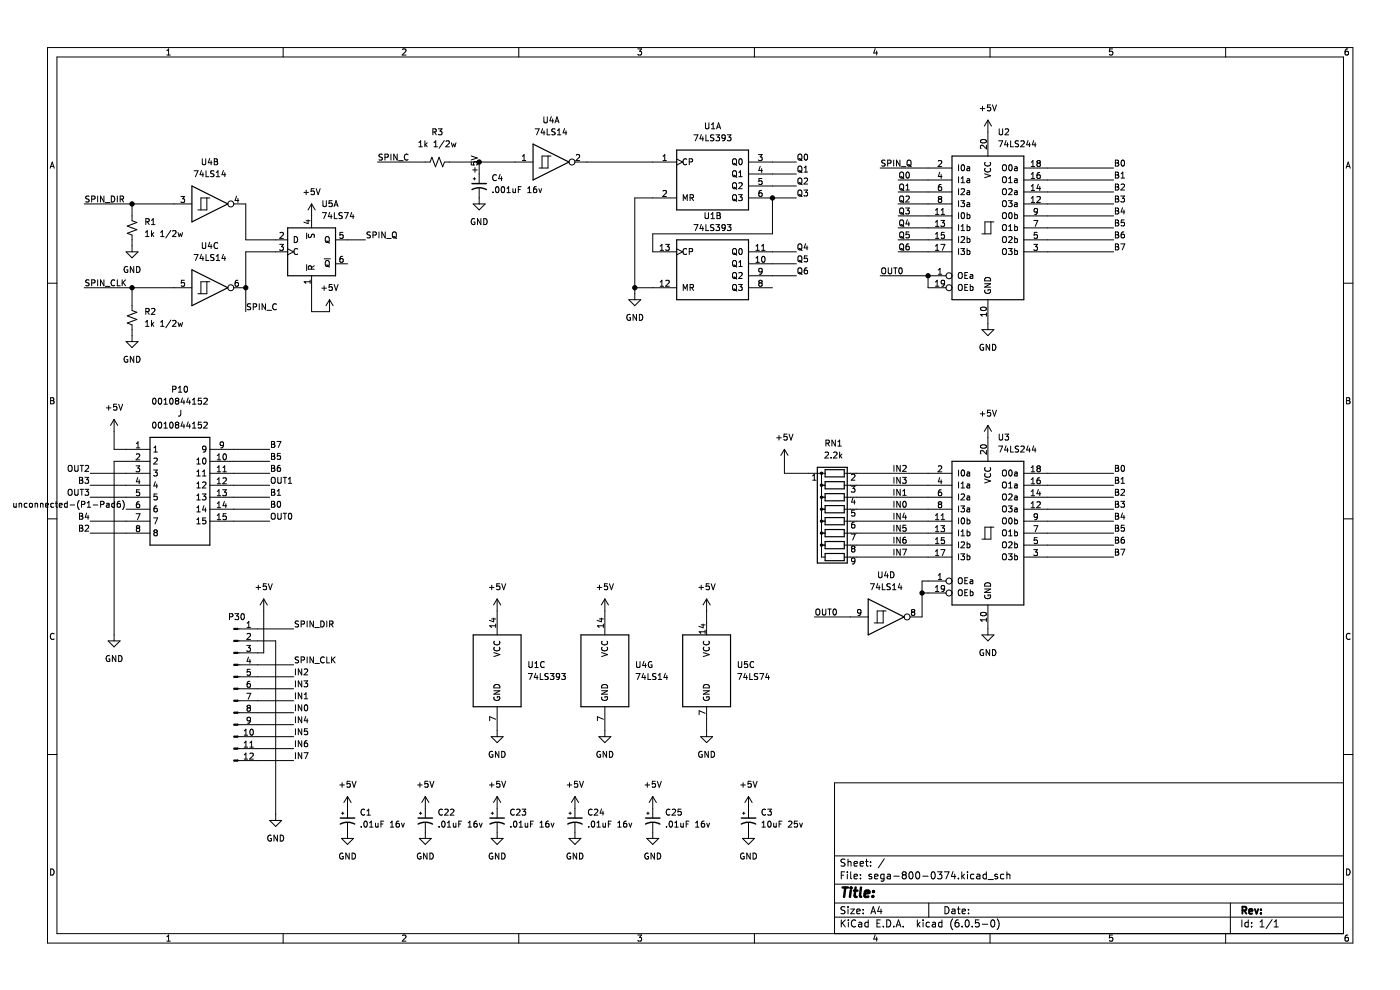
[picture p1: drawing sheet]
<svg xmlns="http://www.w3.org/2000/svg" width="297mm" height="210mm" viewBox="0 0 297 210" stroke-linecap="round" stroke-linejoin="round" font-family="sans-serif">
<path d="M.1 .1h296.9v209.9h-296.9z" fill-rule="evenodd" fill="#fff" stroke="#fff" stroke-width=".21"/>
<g fill="none" stroke="#000" stroke-width=".21">
<path d="M10.1 10.1h276.9v189.9h-276.9zM12.1 12.1h272.9v185.9h-272.9zM35.4 11.7h.7M35.4 10.7l.4-.3v1.3M60.1 10.1v2M85.4 10.5l.5-.1 .2 .3-.8 1h.8M110.1 10.1v2M135.3 10.4h.8l-.4 .5 .4 .1v.6l-.2 .1-.6-.1M160 10.1v2M185.7 10.3l-.3 .9h.8M186 10.8v.9M210 10.1v2"/>
<path d="M236 10.4h-.6l-.1 .6 .7-.1v.7l-.2 .1-.5-.1M260 10.1v2M286 10.4h-.4l-.2 .3-.1 .7 .3 .3 .4-.1v-.7h-.4l-.3 .2M10.6 35.7l.5-1.3 .4 1.3M10.8 35.3h.6M41.2 36.2h.8l-.5 1.3M42.7 36.2l-.3 .9h.8M42.9 33.7v1l.3 .2h.2l.2-.2v-1M43 36.6v.9M43.7 36.2v1.3h.6M44.5 33.6l-.3 .9h.8M44.8 34.1v.8"/>
<path d="M45.4 36.3h-.7v.4l.6 .2 .1 .3-.2 .3-.5-.1M45.5 33.7h.4l.2 .2-.2 .4 .2 .1 .1 .3-.3 .2h-.4zM45.5 34.3h.4M45.9 37.5h.7M45.9 36.6l.3-.4v1.3M47.4 36.2l-.3 .9h.8M47.7 36.6v.9M80.1 34.4h11.1l.4-1 .8 2 .7-2 .8 2 .4-1h18.8M81.1 32.8h-.6v.4l.5 .2 .1 .3-.2 .3-.5-.1M81.7 33.4l.6-.1v-.5l-.6-.1v1.3M82.9 32.7v1.3M84.3 32.7v1.3l-.8-1.3v1.3"/>
<path d="M84.6 34.1h.9M86.6 32.8a.56 .56 0 0 0-.8 .5 .56 .56 0 0 0 .8 .5M88.9 31.1h.7M88.9 30.2l.3-.3v1.2M90.1 29.9v1.2M90.3 30.7l.3 .4M90.6 30.3l-.5 .5M91.8 28l.6-.1 .1-.5-.7-.1v1.3M92.1 31.1h.7M92.1 30.2l.3-.3v1.2M92.1 28l.5 .6M93 27.3h.8l-.5 .5 .4 .1v.6l-.2 .1-.5-.1"/>
<path d="M94.2 29.8l-1 1.6M94.6 30l.5-.1 .2 .3-.7 .9h.7M95.8 30.3l.2 .8 .2-.6 .3 .6 .2-.8M100 34.4v.6h.6l-.1-.6h.6l.1 .1-.1 .5M100 33.1l1.2 .4-1.2 .4M100.3 36h.9M100.4 37.9h.5M100.6 37.7v.5M100.8 35.6v.9M101.7 34.4v4.5M101.7 40v3.3M105.2 39.7l.2-.1a.68 .68 0 0 1 .5 .6 .68 .68 0 0 1-.5 .7l-.3-.5z"/>
<path d="M105.3 37.2a.56 .56 0 0 0-.8 .5 .56 .56 0 0 0 .8 .5M106.1 37l-.3 .9h.8M106.4 37.5v.8M106.5 39.7l.1-.1a.68 .68 0 0 1 .5 .6 .68 .68 0 0 1-.5 .7l-.3-.5zM107.5 40l.4-.4v1.3M110.6 39.6h-.6v1.3M110.8 34.1h.7M110.8 33.2l.4-.4v1.3M112 40l.3-.4v1.3M113.5 27.3h.9l-.6 1.3M113.8 39.6l-.4 .1-.2 .2v.7l.2 .3 .4-.2v-.6h-.4l-.2 .2M115.1 27.3l-.3 .9h.8"/>
<path d="M115.4 24.8v1l.2 .3h.3l.2-.3v-1M115.4 27.8v.8M116.1 27.3v1.3h.6M116.3 33.1v2.5h-1.9M116.9 33.1h-1.9v2.5M117 24.7l-.4 .9h.8M117.3 25.2v.9M117.7 26.1l.5-1.3 .4 1.3M117.8 27.4h-.7v.4l.5 .3 .2 .3-.3 .2-.5-.1M117.9 25.7h.6M118.3 28.6h.7M118.3 27.7l.3-.4v1.3"/>
<path d="M119.8 27.3l-.3 .9h.7M120.1 27.8v.8M122 34.4h21.6M122.2 32.9l.5-.1 .3 .4-.8 .9h.8M140.7 34.1h.7M140.7 33.2l.3-.4v1.3M143.6 33.7l1.2 .7-1.2 .6M145.7 33.8a.56 .56 0 0 0-.8 .5 .56 .56 0 0 0 .8 .5M146.2 34.3h.6l.1-.5-.7-.1v1.2M147.2 28.6h.9l-.6 1.3M148.8 28.5l-.3 .9h.8M149.1 29v.9"/>
<path d="M149.7 26.1v1l.2 .2h.2l.3-.2v-1M149.8 28.6v1.3h.6M150.9 27.3h.8M150.9 26.4l.4-.3v1.2M151.4 28.7h-.6v.4l.5 .2 .1 .3-.2 .3-.5-.1M151.9 28.6h.8l-.5 .5 .4 .1v.5l-.2 .2-.5-.2M152 27.3l.4-1.2 .5 1.2M152.1 27h.6M153.9 29.1l-.3 .3-.3-.1-.1-.6 .4-.1 .3 .2-.1 .8-.2 .2-.3 .1M154.3 28.6h.8l-.5 .5 .4 .1v.5l-.2 .2-.5-.2M155.5 33.9l.2-.2a.43 .43 0 0 1 .5 .4v.4a.42 .42 0 0 1-.4 .5 .42 .42 0 0 1-.4-.5zM155.5 36.4l.2-.2a.43 .43 0 0 1 .5 .4v.5a.42 .42 0 0 1-.4 .4 .42 .42 0 0 1-.4-.4z"/>
<path d="M155.5 38.9l.2-.1a.43 .43 0 0 1 .5 .4v.4a.42 .42 0 0 1-.4 .4 .42 .42 0 0 1-.4-.4zM155.6 39.7l.7 .4M155.6 34.6l.7 .5M155.6 37.2l.7 .4M156.7 38.9l.5-.1 .3 .3-.8 .9h.8M156.7 37.5h.8M156.7 36.6l.4-.4v1.3M156.9 33.8l.1-.1a.68 .68 0 0 1 .5 .6 .68 .68 0 0 1-.5 .6l-.3-.4zM158.8 34.4h10.1M158.8 36.9h10.1M158.8 39.5h10.1M160.9 32.8h.8l-.4 .5 .3 .1v.5l-.1 .2-.6-.2"/>
<path d="M161.3 35.3l-.3 .9h.8M161.6 35.8v.8M161.6 37.9h-.6v.6l.6-.1v.6l-.1 .1-.5-.1M169.3 32.9l.3-.2a.43 .43 0 0 1 .5 .4v.4a.42 .42 0 0 1-.4 .5 .42 .42 0 0 1-.4-.5zM169.3 38l.3-.2a.43 .43 0 0 1 .5 .4v.4a.42 .42 0 0 1-.4 .5 .42 .42 0 0 1-.4-.5zM169.3 35.4l.3-.2a.43 .43 0 0 1 .5 .5v.4a.42 .42 0 0 1-.4 .4 .42 .42 0 0 1-.4-.4zM169.5 33.7l.7 .4M169.5 36.2l.7 .4M169.5 38.7l.7 .5M170.6 35.6l.4-.4v1.3M170.6 36.5h.7M170.6 37.9l.5-.1 .2 .3-.8 .9h.8"/>
<path d="M170.7 32.8l.2-.1a.68 .68 0 0 1 .4 .6 .68 .68 0 0 1-.4 .7l-.3-.5zM186.7 35.6h15.3M187.8 34l-.7 .1v.3l.5 .3 .2 .3-.3 .2h-.5M188.3 34.6h.6l.1-.5-.7-.1v1.2M189.6 34v1.2M190.5 38.2h11.5M190.9 36.7l.3-.2a.43 .43 0 0 1 .5 .4v.4a.42 .42 0 0 1-.4 .5 .42 .42 0 0 1-.4-.5zM190.9 39.2l.3-.2a.43 .43 0 0 1 .5 .5v.4a.42 .42 0 0 1-.4 .4 .42 .42 0 0 1-.4-.4zM190.9 34v1.2l-.7-1.2v1.2M191.1 37.5l.7 .4M191.2 35.4h1M192.2 39.4l.3-.4v1.3"/>
<path d="M192.3 36.6l.2-.1a.68 .68 0 0 1 .4 .6 .68 .68 0 0 1-.4 .7l-.3-.5zM192.5 34.1l.2-.1a.43 .43 0 0 1 .6 .4v.4a.42 .42 0 0 1-.5 .5 .42 .42 0 0 1-.4-.5zM192.7 34.9l.6 .5M199.1 34.2l.4-.1 .3 .3-.8 .9h.8M199.4 36.5l-.3 .9h.7M199.7 39.1l-.4 .1-.2 .2v.8l.2 .2 .4-.1v-.6l-.4-.1-.2 .3M199.7 37v.9M203.4 34.9v1.3M203.4 37.5v1.3M203.9 38.8h.7M203.9 37.8l.4-.3v1.3M204 35.1l.2-.2a.68 .68 0 0 1 .4 .7 .68 .68 0 0 1-.4 .6l-.3-.5z"/>
<path d="M205.2 38h.5v.8M205.2 35.4h.5v.8M205.7 38.2l-.6 .3 .2 .3 .4-.1M205.7 35.7l-.6 .2 .2 .3h.4M207.9 23h1M208.1 29.7a.61 .61 0 0 1 .7-.2 .61 .61 0 0 1 .4 .6 .75 .75 0 0 1-1.2-.2zM208.4 22.6v.9M208.9 36.9l1.3 .4-1.3 .4M209 35.7a.56 .56 0 0 0 .5 .8 .56 .56 0 0 0 .5-.8M209 34.4a.56 .56 0 0 0 .5 .8 .56 .56 0 0 0 .5-.8M209.3 30.8v.8l-.9-.8-.4 .2 .1 .5M209.6 25.5l-.8 1.3"/>
<path d="M209.6 25.5v7.6M209.6 25.5l.7 1.3M210.1 22.3h-.6v.6l.6-.1v.6l-.2 .1-.4-.1M210.5 22.3l.5 1.2 .4-1.2M211.9 29.9h.8l-.5 1.2M212 27.3v1.1l.2 .2 .4-.1 .1-.1v-1.1M212.7 35.1l.3-.2a.43 .43 0 0 1 .5 .5v.4a.42 .42 0 0 1-.4 .4 .42 .42 0 0 1-.4-.4zM212.7 37.7l.3-.2a.43 .43 0 0 1 .5 .4v.4a.42 .42 0 0 1-.4 .5 .42 .42 0 0 1-.4-.5zM213.2 27.4l.5-.1 .3 .4-.8 .9h.8M213.4 29.8l-.3 .9h.8M213.7 30.3v.8M214 38.8h.7"/>
<path d="M214 37.8l.4-.3v1.3M214.1 35.1l.2-.2a.68 .68 0 0 1 .4 .7 .68 .68 0 0 1-.4 .6l-.3-.5zM214.4 29.9v1.2h.6M215.3 38h.4l.1 .8M215.3 35.4h.4l.1 .8M215.8 35.7l-.6 .2 .2 .3h.4M215.8 38.2l-.6 .3 .2 .3 .4-.1M216.1 29.9l-.7 .1v.4l.6 .2 .1 .3-.3 .2h-.4M216.6 30l.5-.1 .2 .3-.8 .9h.8M217.2 35.6h19M217.2 38.2h19M218.1 29.8l-.3 .9h.8"/>
<path d="M218.4 30.3v.8M218.8 35.3h.7M218.8 37.9h.7M218.8 34.4l.3-.3v1.2M218.8 37l.3-.4v1.3M218.8 39.5l.3-.4v1.3M219.3 29.8l-.3 .9h.8M219.6 30.3v.8M220.2 34.6l-.2 .2v.4l.2 .1h.3l.2-.2-.1-.4-.1-.1M220.2 34.6l-.2-.2 .2-.3h.3l.2 .2-.2 .3M220.2 34.6h.3M220.3 39.1l-.3 .9h.8"/>
<path d="M220.6 36.6l-.4 .1-.2 .2v.7l.2 .3 .4-.2v-.6h-.4l-.2 .2M220.6 39.6v.8M236.6 34h.4l.3 .2-.3 .4 .3 .1v.3l-.2 .2h-.5zM236.6 36.5h.4l.3 .2-.3 .4 .3 .1v.3l-.2 .3h-.5zM236.6 34.6h.4M236.6 39h.4l.3 .3-.3 .3 .3 .2v.3l-.2 .2h-.5zM236.6 37.1h.4M236.6 39.6h.4M237.8 39.2l.5-.2 .3 .4-.8 .9h.8M237.8 36.9l.4-.4v1.3M237.8 37.8h.8M238 34.1l.1-.1a.68 .68 0 0 1 .5 .6 .68 .68 0 0 1-.5 .6l-.3-.5z"/>
<path d="M285.6 35.7l.4-1.3 .4 1.3M285.7 35.3h.6M17.9 43.3h22.8M18.9 41.6l-.7 .1v.4l.6 .2 .1 .3-.2 .3-.5-.1M18.9 59.4l-.7 .1v.3l.6 .3 .1 .3-.2 .2h-.5M19.4 42.2h.7v-.5l-.7-.1v1.3M20.7 41.6v1.3M20.7 59.4v1.2M22 41.6v1.3l-.7-1.3v1.3M22 59.4v1.2l-.7-1.2v1.2M22.3 43h1M23.6 41.6a.64 .64 0 0 1 .8 .6 .64 .64 0 0 1-.8 .7z"/>
<path d="M24.3 59.5a.56 .56 0 0 0-.7 .5 .56 .56 0 0 0 .7 .5M24.9 41.6v1.3M24.9 59.4v1.2h.6M25.5 42.2h.6l.1-.5-.7-.1v1.3M25.8 42.2l.4 .7M25.9 59.4v1.2M26.1 59.9l.5 .7M26.6 59.4l-.7 .7M26.7 53.4h2.6l-1.3 1.3zM27 56.6a.58 .58 0 0 0-.7 .6 .58 .58 0 0 0 .8 .5v-.4h-.2M28 43.3v3.5l1 .4-2 .8 2 .7-2 .8 1 .4v3.5M28.4 56.5v1.3l-.7-1.3v1.3"/>
<path d="M29 56.5a.64 .64 0 0 1 .7 .7 .64 .64 0 0 1-.7 .6zM30.9 50.2h.7M30.9 49.3l.3-.4v1.3M30.9 47h.6l.1-.5-.7-.1v1.2M31.2 47l.5 .6M32.1 47.6h.8M32.1 46.7l.4-.3v1.2M32.1 48.9v1.3M32.3 49.7l.3 .5M32.6 49.3l-.5 .5M34.1 50.2h.7M34.1 49.3l.3-.4v1.3"/>
<path d="M36.3 48.9l-1.1 1.6M36.6 49l.5-.1 .2 .4-.7 .9h.7M37.8 49.3l.2 .9 .3-.6 .2 .6 .2-.9M38.4 41.7h.8l-.5 .5 .4 .1v.5l-.2 .1-.5-.1M39.1 59.5h-.6l-.1 .6 .6-.1 .1 .6-.2 .1-.5-.1M41.2 54h.8l-.5 1.3M42.7 53.9l-.3 .9h.8M42.9 51.5v1l.3 .2h.2l.2-.2v-1M43 54.4v.9M43.7 54v1.3h.6M43.9 42v2.5h-1.9M43.9 59.8v2.5h-1.9"/>
<path d="M44.5 51.4l-.3 .9h.8M44.5 42h-1.9v2.5M44.5 59.8h-1.9v2.5M44.8 51.9v.8M45.4 54.1h-.7v.4l.6 .2 .1 .3-.2 .3-.5-.1M45.9 55.3h.7M45.9 54.4l.3-.4v1.3M46.2 51.6a.56 .56 0 0 0-.8 .5 .56 .56 0 0 0 .8 .5M47.4 53.9l-.3 .9h.8M47.7 54.4v.9M49.6 43.3h2.5v7.6h8.9M50.2 41.6l-.3 .9h.8"/>
<path d="M50.5 59.5h-.4l-.2 .3v.7l.2 .2 .4-.1v-.6l-.4-.1-.2 .3M50.5 42.1v.8M59.3 51.8h.8l-.4 .5 .4 .1v.6l-.2 .1-.6-.1M59.4 49.4l.5-.1 .2 .4-.8 .9h.8M61 53.4h-8.9v12.7M61 52.8l1.3 .6-1.3 .7M62.4 50.2a.64 .64 0 0 1 .8 .6 .64 .64 0 0 1-.8 .7zM63.1 52.8a.56 .56 0 0 0-.7 .6 .56 .56 0 0 0 .7 .5M64.5 40.8h.9M64.9 46.8h.9M65 40.3v1M65.1 49.4v1.2"/>
<path d="M65.1 56.1v1.3M65.4 46.6v.8l-.9-.3M65.5 49.7l-.1 .5 .3 .2 .3-.1 .2-.6h.4v.7M65.8 59.8h-1.3l.4 .3M65.8 59.4v.7M66.1 57.1l-.1-.6-.5-.1-.1 .7h1.3M66.1 58.5v7.6h3.8v-2.5M66.1 43.3v5M66.1 43.3l-.8 1.2M66.1 43.3l.8 1.2M66.6 40h-.6v.6h.6v.6l-.1 .1-.5-.1M66.7 56.4l-.6 .4"/>
<path d="M67.1 40l.4 1.3 .4-1.3M68.4 45.1h.8l-.5 1.3M68.5 42.6v1l.2 .2h.3l.2-.2v-1M68.8 54.9h1.3M69.1 55.4l.2-.1a.43 .43 0 0 1 .5 .4v.4a.42 .42 0 0 1-.4 .4 .42 .42 0 0 1-.4-.4zM69.2 50.2h.1a.43 .43 0 0 1 .5 .4v.4a.42 .42 0 0 1-.4 .5 .42 .42 0 0 1-.4-.5zM69.2 56.2l.7 .5M69.2 51.2l.7 .4M70 45l-.3 1h.7M70.3 45.5v.9M70.4 42.6h-.6v.6l.6-.1v.6l-.1 .1-.5-.1M70.9 43.8l.4-1.2 .4 1.2"/>
<path d="M70.9 45.1v1.3h.6M71 43.5h.6M71.2 56h2.5M71.2 50.9h6.3M72.6 45.2h-.6v.4l.5 .2 .1 .3-.2 .3-.5-.1M72.7 54.4h-.4l-.1 .3-.1 .7 .2 .2 .5-.1-.1-.6h-.4l-.2 .2M72.8 49.3h-.6l-.1 .6 .6-.1 .1 .6-.2 .2-.5-.2M73 45.1h.9l-.6 1.3M74.6 45l-.3 1h.8M74.9 45.5v.9M78.6 49.3h-.7v.4l.6 .2 .1 .3-.3 .3-.4-.1M79.1 49.9l.6-.1 .1-.5-.7-.1v1.3"/>
<path d="M80.4 49.2v1.3M81.7 49.2v1.3l-.7-1.3v1.3M82 50.6h1M83.3 49.4l.2-.2a.43 .43 0 0 1 .6 .4v.4a.42 .42 0 0 1-.4 .5 .42 .42 0 0 1-.5-.5zM83.5 50.2l.6 .4M100.4 43.3h2.5l-1.2 1.2zM100.7 46.4a.58 .58 0 0 0-.7 .6 .58 .58 0 0 0 .7 .5v-.4h-.2M102 46.4v1.2l-.7-1.2v1.2M102.6 46.4a.64 .64 0 0 1 .8 .6 .64 .64 0 0 1-.8 .6zM104.6 40.7v.2M107.5 40.9h.8M108.8 40l.1 .8 .5-.1"/>
<path d="M109.4 40v.9M110 40.2h.4M112 40.9h.7M114.3 40l.3 .9 .3-.9M140 59.8l.4-.3v1.2M140 53.1h.8M140 52.2l.4-.4v1.3M140.7 40.5l.4-.1 .3 .4-.8 .9h.8M141.2 51.8h.8l-.4 .5 .3 .1v.6l-.2 .1-.5-.1M141.3 59.6l.4-.1 .3 .3-.8 .9h.8M143.6 42h-8.9v21.6M143.6 52.8l1.2 .6-1.2 .7"/>
<path d="M144.9 42.6v-1.3l.5 .9 .4-.9v1.3M145.7 52.8a.56 .56 0 0 0-.8 .6 .56 .56 0 0 0 .8 .5M146.2 53.4l.6-.1 .1-.5-.7-.1v1.3M146.4 42l.6-.1 .1-.5-.7-.1v1.3M146.7 42l.4 .6M147.2 47.6h.9l-.6 1.3M148.8 47.6l-.3 .9h.8M149.1 48.1v.8M149.6 45.1v1l.2 .3h.3l.2-.3v-1M149.8 47.6v1.3h.6M150.8 46.4h.8M150.8 45.5l.4-.4v1.3"/>
<path d="M151.4 47.7l-.6 .1v.3l.5 .3 .1 .3-.2 .2h-.5M151.9 47.6h.8l-.5 .5 .4 .1v.6l-.2 .1-.5-.1M152.1 45.1h.4l.3 .2-.3 .4 .3 .1v.3l-.2 .3h-.5zM152.1 45.7h.4M153.9 48.2l-.3 .2h-.3l-.1-.6 .4-.2 .3 .3-.1 .7-.2 .3h-.3M154.3 47.6h.8l-.5 .5 .4 .1v.6l-.2 .1-.5-.1M155.5 41.5l.2-.2a.43 .43 0 0 1 .5 .4v.4a.42 .42 0 0 1-.4 .5 .42 .42 0 0 1-.4-.5zM155.5 52.9l.2-.2a.43 .43 0 0 1 .5 .4v.5a.42 .42 0 0 1-.4 .4 .42 .42 0 0 1-.4-.4zM155.5 55.4l.2-.1a.43 .43 0 0 1 .5 .4v.4a.42 .42 0 0 1-.4 .4 .42 .42 0 0 1-.4-.4zM155.5 58l.2-.2a.43 .43 0 0 1 .5 .4v.4a.42 .42 0 0 1-.4 .5 .42 .42 0 0 1-.4-.5zM155.6 42.3l.7 .4M155.6 56.2l.7 .5"/>
<path d="M155.6 53.7l.7 .4M155.6 58.8l.7 .4M156.7 41.3h.8l-.5 .5 .4 .1v.5l-.2 .2-.5-.2M156.7 57.9l.5-.1 .3 .4-.8 .9h.8M156.7 55.6l.4-.3v1.2M156.7 56.5h.8M156.9 52.8l.1-.1a.68 .68 0 0 1 .5 .7 .68 .68 0 0 1-.5 .6l-.3-.5zM158.8 42h10.1M158.8 56h10.1M158.8 53.4h10.1M158.8 58.5h10.1M160.4 55.6h.7"/>
<path d="M160.4 52.2l.3-.4v1.3M160.4 54.7l.3-.3v1.2M160.4 53.1h.7M161.2 60l-.2-.2 .2-.3h.3l.2 .2-.2 .3M161.2 60l-.2 .2v.3l.2 .2h.4l.1-.2v-.3l-.2-.2M161.2 60h.3M161.6 40.4l-.4 .1-.2 .2v.7l.2 .3 .4-.1v-.6l-.4-.1-.2 .2M161.6 53.1h.7M161.6 52.2l.3-.4v1.3M161.7 57.5l-.2 .2-.4-.1-.1-.6 .5-.1 .2 .3-.1 .7-.1 .2-.4 .1M161.7 54.5l.2-.1a.68 .68 0 0 1 .4 .6 .68 .68 0 0 1-.4 .6l-.3-.4zM163.9 42v7.6h-25.4v3.8h5.1"/>
<path d="M169.3 54.5l.3-.2a.43 .43 0 0 1 .5 .4v.4a.42 .42 0 0 1-.4 .5 .42 .42 0 0 1-.4-.5zM169.3 40.5l.3-.2a.43 .43 0 0 1 .5 .4v.5a.42 .42 0 0 1-.4 .4 .42 .42 0 0 1-.4-.4zM169.3 57l.3-.2a.43 .43 0 0 1 .5 .4v.5a.42 .42 0 0 1-.4 .4 .42 .42 0 0 1-.4-.4zM169.3 51.9l.3-.2a.43 .43 0 0 1 .5 .5v.4a.42 .42 0 0 1-.4 .4 .42 .42 0 0 1-.4-.4zM169.5 57.8l.7 .4M169.5 52.7l.7 .4M169.5 55.2l.7 .5M169.5 41.3l.7 .4M170.5 40.3h.8l-.4 .5 .4 .1v.6l-.2 .1-.6-.1M170.9 51.7l-.3 .9h.8M171.2 56.8l-.4 .1-.1 .2-.1 .7 .2 .3 .5-.1-.1-.6-.4-.1-.2 .2M171.2 52.2v.8"/>
<path d="M171.3 54.3h-.6l-.1 .6 .6-.1 .1 .6-.2 .1-.5-.1M186.7 58.5h14M187.1 57l.2-.2a.43 .43 0 0 1 .6 .4v.5a.42 .42 0 0 1-.4 .4 .42 .42 0 0 1-.5-.4zM188.4 56.8v1l.3 .3 .3-.1 .2-.2v-1M189.6 56.8h.7M189.9 56.8v1.3M190.5 43.3h11.5M190.5 53.4h11.5M190.5 50.9h11.5M190.5 45.8h11.5M190.5 48.3h11.5M190.5 40.7h11.5"/>
<path d="M190.8 56.9l.2-.1a.68 .68 0 0 1 .4 .7 .68 .68 0 0 1-.4 .6l-.3-.5zM190.9 49.4l.3-.2a.43 .43 0 0 1 .5 .4v.4a.42 .42 0 0 1-.4 .5 .42 .42 0 0 1-.4-.5zM190.9 51.9l.3-.2a.43 .43 0 0 1 .5 .5v.4a.42 .42 0 0 1-.4 .4 .42 .42 0 0 1-.4-.4zM190.9 46.8l.3-.1a.43 .43 0 0 1 .5 .4v.4a.42 .42 0 0 1-.4 .4 .42 .42 0 0 1-.4-.4zM190.9 41.8l.3-.2a.43 .43 0 0 1 .5 .4v.4a.42 .42 0 0 1-.4 .5 .42 .42 0 0 1-.4-.5zM190.9 44.3l.3-.2a.43 .43 0 0 1 .5 .4v.5a.42 .42 0 0 1-.4 .4 .42 .42 0 0 1-.4-.4zM191.1 52.7l.7 .4M191.1 47.6l.7 .5M191.1 45.1l.7 .4M191.1 50.2l.7 .4M191.1 42.5l.7 .5M191.1 40l.7 .4"/>
<path d="M192.1 44.1h.8l-.4 .5 .3 .1v.6l-.1 .1-.6-.1M192.2 41.7l.5-.1 .2 .3-.8 1h.8M192.2 40.3h.7M192.5 46.6l-.3 .9h.8M192.8 51.7l-.4 .1-.2 .2v.8l.2 .2 .4-.1v-.6l-.4-.1-.2 .3M192.8 47.1v.8M192.8 49.2h-.6v.6l.6-.1v.6l-.1 .2-.5-.2M196.9 58.5v2.5h3.8M198.5 53.1h.7M198.5 50.6h.7M198.5 44.6l.3-.4v1.3M198.5 47.1l.3-.3v1.2"/>
<path d="M198.5 49.7l.3-.4v1.3M198.5 52.2l.3-.4v1.3M198.5 59.8l.3-.3v1.2M198.5 45.5h.7M198.5 48h.7M199.1 58.2h.7M199.1 57.3l.3-.4v1.3M199.3 42.2l-.2-.2 .2-.3h.4l.1 .2-.3 .3M199.3 42.2l-.2 .3v.2l.2 .2h.4l.1-.2-.1-.4-.2-.1M199.3 42.2h.2M199.6 46.8h.8l-.4 .4 .3 .2v.5l-.2 .1-.5-.1M199.6 51.8h.8l-.5 1.3"/>
<path d="M199.7 44.6l.3-.4v1.3M199.7 45.5h.7M200.3 49.3h-.6v.6l.6-.1v.6l-.2 .2-.4-.2M200.4 60l-.3 .2h-.3l-.1-.6 .4-.1 .3 .2-.1 .7-.2 .3h-.3M203.4 40v1.3M203.4 42.6v1.2M203.4 45.1v1.3M203.4 47.6v1.3M203.4 50.2v1.3M203.4 52.7v1.3M203.4 58l.2-.2a.43 .43 0 0 1 .5 .4v.4a.42 .42 0 0 1-.4 .5 .42 .42 0 0 1-.4-.5zM203.8 42.6h.8l-.4 .4 .4 .2v.5l-.2 .1-.6-.1"/>
<path d="M203.8 52.7h.8l-.4 .5 .4 .1v.6l-.2 .1-.6-.1M203.9 40.1l.5-.1 .2 .4-.8 .9h.8M203.9 48.9h.7M203.9 50.3l.5-.1 .2 .3-.8 1h.8M203.9 48l.4-.4v1.3M204 45.2l.2-.1a.68 .68 0 0 1 .4 .6 .68 .68 0 0 1-.4 .7l-.3-.5zM204.7 58.4h.4M205.2 45.6l.3-.1 .3 .3-.1 .5h-.5M205.2 53.2l.3-.1 .3 .3-.1 .5h-.5M205.2 48.1h.3l.3 .2-.1 .6h-.5M205.2 50.7l.3-.1 .3 .2-.1 .6h-.5M205.2 45.1v1.3"/>
<path d="M205.2 47.6v1.3M205.2 50.2v1.3M205.2 52.7v1.3M205.2 40.5h.5v.8M205.2 43h.5v.8M205.3 57.8h-.6v1.3h.6M205.7 40.8l-.6 .2 .2 .3 .4-.1M205.7 43.3l-.6 .2 .2 .3h.4M205.8 58.3h.5l.1 .8M206.4 58.5l-.6 .3 .2 .3 .4-.1M209.1 59a.66 .66 0 0 1 .7-.1 .66 .66 0 0 1 .4 .7h-1.3zM210.2 47.1v2.5h-1.9"/>
<path d="M210.8 47.1h-1.9v2.5M212.7 40.2l.3-.2a.43 .43 0 0 1 .5 .4v.5a.42 .42 0 0 1-.4 .4 .42 .42 0 0 1-.4-.4zM212.7 42.7l.3-.1a.43 .43 0 0 1 .5 .4v.4a.42 .42 0 0 1-.4 .5 .42 .42 0 0 1-.4-.5zM212.7 45.3l.3-.2a.43 .43 0 0 1 .5 .4v.5a.42 .42 0 0 1-.4 .4 .42 .42 0 0 1-.4-.4zM212.7 47.8l.3-.2a.43 .43 0 0 1 .5 .5v.4a.42 .42 0 0 1-.4 .4 .42 .42 0 0 1-.4-.4zM212.7 52.9l.3-.2a.43 .43 0 0 1 .5 .4v.5a.42 .42 0 0 1-.4 .4 .42 .42 0 0 1-.4-.4zM212.7 50.4l.3-.2a.43 .43 0 0 1 .5 .4v.4a.42 .42 0 0 1-.4 .5 .42 .42 0 0 1-.4-.5zM213.9 42.6h.8l-.4 .4 .4 .2v.5l-.2 .1-.6-.1M213.9 52.7h.8l-.4 .5 .4 .1v.6l-.2 .1-.6-.1M214 40.1l.5-.1 .2 .4-.8 .9h.8M214 48.9h.7M214 50.3l.5-.1 .2 .3-.8 1h.8"/>
<path d="M214 48l.4-.4v1.3M214.1 45.2l.2-.1a.68 .68 0 0 1 .4 .6 .68 .68 0 0 1-.4 .7l-.3-.5zM215.3 45.6l.3-.1 .3 .3-.2 .5h-.4M215.3 53.2l.3-.1 .3 .3-.2 .5h-.4M215.3 48.1h.3l.3 .2-.2 .6h-.4M215.3 50.7l.3-.1 .3 .2-.2 .6h-.4M215.3 40.5h.4l.1 .8M215.3 43h.4l.1 .8M215.3 45.1v1.3M215.3 47.6v1.3M215.3 50.2v1.3M215.3 52.7v1.3"/>
<path d="M215.8 40.8l-.6 .2 .2 .3 .4-.1M215.8 43.3l-.6 .2 .2 .3h.4M217.2 43.3h19M217.2 53.4h19M217.2 50.9h19M217.2 45.8h19M217.2 48.3h19M217.2 40.7h19M218.8 40.4h.7M218.8 42.9h.7M218.8 42l.3-.3v1.2M219.3 51.8h.8l-.4 .5 .3 .1v.6l-.1 .1-.6-.1"/>
<path d="M219.3 46.8h.9l-.6 1.2M220 41.8l.5-.1 .2 .3-.8 .9h.8M220 49.3h-.6v.6l.6-.1v.6l-.1 .2-.5-.2M220.1 44.8l-.2 .2-.4-.1-.1-.6 .5-.1 .2 .3-.1 .7-.1 .2-.4 .1M236.6 49.2h.4l.3 .2-.3 .4 .3 .1v.3l-.2 .3h-.5zM236.6 49.8h.4M236.6 42.2h.4M236.6 47.3h.4M236.6 44.1h.4l.3 .3-.3 .3 .3 .1v.3l-.2 .3h-.5zM236.6 41.6h.4l.3 .2-.3 .4 .3 .1v.3l-.2 .3h-.5zM236.6 46.7h.4l.3 .2-.3 .4 .3 .1v.3l-.2 .2h-.5zM236.6 51.7h.4l.3 .3-.3 .3 .3 .2v.3l-.2 .2h-.5z"/>
<path d="M236.6 52.3h.4M236.6 44.7h.4M237.8 41.6h.8l-.5 .5 .4 .1v.5l-.2 .2-.5-.2M237.8 51.7h.8l-.5 1.3M238.1 44.1l-.3 .9h.8M238.4 49.2l-.3 .1-.2 .2-.1 .7 .3 .3 .4-.2-.1-.6h-.3l-.3 .2M238.4 44.5v.9M238.5 46.7h-.6l-.1 .6 .6-.1 .1 .6-.2 .1-.5-.1M10.1 60.1h2M17.9 61h22.8M19.4 60h.7v-.5l-.7-.1v1.2M22.3 60.7h1"/>
<path d="M26.7 72.5h2.6l-1.3 1.2zM27 75.6a.58 .58 0 0 0-.7 .6 .58 .58 0 0 0 .8 .5v-.4h-.2M28 61v4.9l1 .3-2 .8 2 .8-2 .7 1 .4v3.6M28.4 75.6v1.2l-.7-1.2v1.2M29 75.6a.64 .64 0 0 1 .7 .6 .64 .64 0 0 1-.7 .6zM30.9 68.3l.3-.3v1.2M30.9 69.2h.7M30.9 66.1l.6-.1 .1-.5-.7-.1v1.3M31.2 66.1l.5 .6M32.1 65.5l.5-.1 .3 .4-.8 .9h.8M32.1 68v1.2M32.3 68.7l.3 .5"/>
<path d="M32.6 68.4l-.5 .5M34.1 68.3l.3-.3v1.2M34.1 69.2h.7M36.3 67.9l-1.1 1.6M36.6 68.1l.5-.1 .2 .3-.7 .9h.7M37.8 68.4l.2 .8 .3-.6 .2 .6 .2-.8M49.6 61h2.5M53.2 64.5l-.7 .1v.3l.6 .3 .1 .3-.3 .2-.4-.1M53.7 65.1l.6-.1 .1-.4-.7-.2v1.3M55 64.4v1.3M56.3 64.4v1.3l-.7-1.3v1.3M56.6 65.8h1"/>
<path d="M58.6 64.6a.56 .56 0 0 0-.8 .5 .56 .56 0 0 0 .8 .5M68.3 61.1h.9M68.8 60.6v1M69.9 63.6l-.7 1.2M69.9 63.6l.8 1.2M70.5 60.3h-.6l-.1 .6h.6l.1 .6-.2 .1-.5-.1M70.9 60.3l.4 1.3 .4-1.3M133.4 63.6h2.5l-1.2 1.2zM133.7 66.7a.58 .58 0 0 0-.7 .6 .58 .58 0 0 0 .8 .5v-.4h-.3M134.7 61h8.9M135 66.7v1.3l-.7-1.3v1.3M135.6 66.7a.64 .64 0 0 1 .8 .6 .64 .64 0 0 1-.8 .7z"/>
<path d="M140 60.7h.8M144.9 61.6v-1.3l.5 .9 .4-.9v1.3M146.4 61l.6-.1 .1-.4-.7-.2v1.3M146.7 61l.4 .6M155.5 60.5l.2-.2a.43 .43 0 0 1 .5 .5v.4a.42 .42 0 0 1-.4 .4 .42 .42 0 0 1-.4-.4zM155.6 61.3l.7 .4M156.7 60.3h.8l-.5 .5 .4 .1v.6l-.2 .1-.5-.1M158.8 61h5.1M198.5 60.7h.7M203.4 60.5l.2-.2a.43 .43 0 0 1 .5 .5v.4a.42 .42 0 0 1-.4 .4 .42 .42 0 0 1-.4-.4zM204.7 60.9h.4M205.3 60.3h-.6v1.3h.6"/>
<path d="M205.8 60.8h.4l.2 .2-.1 .5h-.5M205.8 60.3v1.3M208.1 65.3a.61 .61 0 0 1 .7-.2 .61 .61 0 0 1 .4 .6 .75 .75 0 0 1-1.2-.3zM208.3 69.9h2.5l-1.2 1.3zM208.6 73.1a.58 .58 0 0 0-.7 .6 .58 .58 0 0 0 .8 .5v-.4h-.3M208.9 60.2h1.3l-1.3 .7h1.3M208.9 61.5a.58 .58 0 0 0 .6 .8 .58 .58 0 0 0 .5-.8h-.4v.2M209.3 66.4v.7M209.3 66.7h-1.3l.4 .4M209.6 63.6v6.3M209.9 73v1.3l-.7-1.3v1.3M210.5 73a.64 .64 0 0 1 .8 .7 .64 .64 0 0 1-.8 .6z"/>
<path d="M285 60.1h2M10.7 84.4h.5l.2 .2-.2 .4 .2 .1 .1 .3-.3 .3h-.5zM10.7 85h.5M14.5 98.9l.3-.2a.43 .43 0 0 1 .5 .4v.5a.42 .42 0 0 1-.4 .4 .42 .42 0 0 1-.4-.4zM15.8 98.7v1l.3 .3h.2l.3-.3v-1M17 98.7h.7M17.4 98.7v1.3M18.1 98.8l.5-.1 .2 .4-.8 .9h.8M22.6 86.5h.9M23.1 86v1M24.2 89v6.3h7.6M24.2 89l-.8 1.2"/>
<path d="M24.2 89l.8 1.2M24.7 85.7h-.6v.6h.6v.6l-.1 .1-.5-.1M25.2 85.7l.4 1.3 .4-1.3M28.9 98.8h.7l-.4 .5 .4 .1v.6l-.2 .1-.5-.1M28.9 95h.7M28.9 94.1l.4-.4v1.3M28.9 96.4l.5-.1 .2 .3-.7 .9h.7M31.8 97.9h-7.6v38M32.5 89.7l.2-.2a.68 .68 0 0 1 .4 .7 .68 .68 0 0 1-.4 .6l-.3-.5zM32.5 84.6l.2-.1a.68 .68 0 0 1 .4 .6 .68 .68 0 0 1-.4 .6l-.3-.4zM32.6 99.7h.8l-.4 .5 .3 .1v.5l-.2 .2-.5-.2M32.6 95.9h.8"/>
<path d="M32.6 97.3l.5-.1 .3 .3-.8 .9h.8M32.6 95l.4-.4v1.3M33.7 89.7l.2-.2a.68 .68 0 0 1 .4 .7 .68 .68 0 0 1-.4 .6l-.3-.5zM33.7 84.6l.2-.1a.68 .68 0 0 1 .4 .6 .68 .68 0 0 1-.4 .6l-.3-.4zM34.8 85.7h.7M34.8 84.8l.3-.3v1.2M34.8 89.9l.3-.4v1.3M34.8 90.8h.7M36.1 84.6l.2-.1a.68 .68 0 0 1 .4 .6 .68 .68 0 0 1-.4 .6l-.3-.4zM36.1 89.7l.2-.2a.68 .68 0 0 1 .4 .7 .68 .68 0 0 1-.4 .6l-.3-.5zM36.6 82.6l.6-.1 .1-.5-.7-.1v1.3M37.4 85l-.2 .3v.2l.2 .2h.4l.1-.2v-.4l-.2-.1"/>
<path d="M37.4 85l-.2-.2 .2-.3h.3l.2 .2-.2 .3M37.4 90.1l-.2 .2v.3l.2 .2h.3l.2-.2v-.4l-.2-.1M37.4 90.1l-.2-.3 .2-.3h.3l.2 .3-.2 .3M37.4 85h.3M37.4 90.1h.3M37.8 83.2h.8M37.8 82.3l.4-.4v1.3M38.4 87l-.1 1.1-.4 .2M38.7 84.4l-.3 .9h.8M38.7 89.5l-.3 .9h.8M39 84.9v.8M39 90v.8"/>
<path d="M39.2 82l.2-.1a.68 .68 0 0 1 .4 .7 .68 .68 0 0 1-.4 .6l-.4-.5zM39.9 84.4l-.3 .9h.8M39.9 89.5l-.3 .9h.8M40.2 84.9v.8M40.2 90v.8M40.8 84.8l.4-.3v1.2M40.8 85.7h.8M40.8 89.9l.4-.4v1.3M40.8 90.8h.8M41.8 98.4h.7M41.8 97.5l.3-.3v1.2M42.7 84.5h-.6l-.1 .6 .6-.1 .1 .6-.2 .1-.5-.1"/>
<path d="M42.7 89.5h-.6l-.1 .6h.6l.1 .6-.2 .1-.5-.1M43.1 97.3l.2-.1a.68 .68 0 0 1 .4 .6 .68 .68 0 0 1-.4 .6l-.3-.5zM43.3 84.6l.4-.1 .3 .3-.8 .9h.8M43.3 89.7l.4-.2 .3 .4-.8 .9h.8M43.7 95.2l-.2 .2-.4-.1-.1-.6 .5-.1 .2 .3-.1 .7-.1 .2-.4 .1M44.5 95.3h12.7M44.5 97.9h12.7M46.1 99.2l.4-.4v1.3M46.1 97.5h.7M46.1 96.6l.4-.3v1.2M47.3 99.2l.4-.4v1.3M47.4 96.4l.2-.1a.68 .68 0 0 1 .4 .6 .68 .68 0 0 1-.4 .6l-.3-.4z"/>
<path d="M47.4 94.3l-.2 .2h-.4v-.6l.4-.2 .2 .3v.7l-.2 .2-.4 .1M57.6 98.7h.4l.3 .3-.3 .3 .3 .1v.3l-.2 .3h-.5zM57.6 93.6h.4l.3 .3-.3 .3 .3 .2v.3l-.2 .2h-.5zM57.6 99.3h.4M57.6 96.2h.4l.3 .2-.3 .4 .3 .1v.3l-.2 .2h-.5zM57.6 96.8h.4M57.6 94.2h.4M58.7 93.6h.9l-.6 1.3M59.4 98.7l-.4 .1-.1 .2-.1 .7 .2 .3 .5-.1-.1-.6-.4-.1-.2 .2M59.5 96.2h-.6l-.1 .6 .6-.1 .1 .6-.2 .1-.5-.1M164.8 92.9h.9M165.3 92.4v1"/>
<path d="M166.4 95.3v5.1h7.6M166.4 95.3l-.8 1.3M166.4 95.3l.8 1.3M167 92.1h-.7v.6l.6-.1 .1 .6-.2 .2-.5-.2M167.4 92.1l.4 1.3 .4-1.3M175 96l.5-.1 .3 .4-.8 .9h.8M175.2 94h.6l.1-.5-.7-.1v1.2M175.5 94l.4 .6M176.3 97v.2M176.9 96l.4-.1 .3 .4-.8 .9h.8M177.2 93.4v1.2l-.7-1.2v1.2M177.8 94.6h.7"/>
<path d="M177.8 93.7l.3-.3v1.2M178.1 95.9v1.3M178.2 96.7l.4 .5M178.6 96.3l-.5 .5M189.6 98.7v1.3M191 98.7v1.3l-.8-1.3v1.3M191.5 98.8l.5-.1 .2 .4-.7 .9h.7M199.1 98.9l.4-.1 .3 .4-.8 .9h.8M203.4 99.7v1.3M204 99.8l.2-.1a.68 .68 0 0 1 .4 .6 .68 .68 0 0 1-.4 .7l-.3-.5zM207.9 87.8h1M208.1 94.5a.61 .61 0 0 1 .7-.2 .61 .61 0 0 1 .4 .6 .75 .75 0 0 1-1.2-.2z"/>
<path d="M208.4 87.3v1M209 99.2a.56 .56 0 0 0 .5 .8 .56 .56 0 0 0 .5-.8M209.3 95.6v.7l-.9-.7-.4 .2 .1 .5M209.6 90.2v7.7M209.6 90.2l-.8 1.3M209.6 90.2l.7 1.3M210.1 87h-.6v.6l.6-.1v.7l-.2 .1-.4-.1M210.5 87l.5 1.3 .4-1.3M211.9 94.6h.8l-.5 1.3M212 92.1v1l.2 .3 .4-.1 .1-.2v-1M212.7 99.9l.3-.2a.43 .43 0 0 1 .5 .4v.4a.42 .42 0 0 1-.4 .5 .42 .42 0 0 1-.4-.5zM213.2 92.1h.8l-.4 .5 .3 .1v.5l-.2 .2-.5-.2"/>
<path d="M213.4 94.6l-.3 .9h.8M213.7 95v.9M214.1 99.8l.2-.1a.68 .68 0 0 1 .4 .6 .68 .68 0 0 1-.4 .7l-.3-.5zM214.4 94.6v1.3h.6M216.1 94.7h-.7v.4l.6 .2 .1 .3-.3 .3-.4-.1M216.6 94.7l.5-.1 .2 .4-.8 .9h.8M218.1 94.6l-.3 .9h.8M218.4 95v.9M218.8 99.2l.3-.4v1.3M219.3 94.6l-.3 .9h.8M219.6 95v.9M220.2 99.4l-.2-.3 .2-.3h.3l.2 .3-.2 .3"/>
<path d="M220.2 99.4l-.2 .2v.4l.2 .1h.3l.2-.3-.1-.3-.1-.1M220.2 99.4h.3M236.6 98.7h.4l.3 .3-.3 .3 .3 .1v.3l-.2 .3h-.5zM236.6 99.3h.4M238 98.8l.1-.1a.68 .68 0 0 1 .5 .7 .68 .68 0 0 1-.5 .6l-.3-.5zM285.7 84.4h.4l.3 .2-.3 .4 .3 .1v.3l-.2 .3h-.5zM285.7 85h.4M2.9 106.8l.1 .7h.4M3.4 106.8v.8M4.1 106.9l.4-.1 .1 .8M4.1 106.8v.8M5.7 106.8h-.3l-.3 .2 .2 .5h.4"/>
<path d="M6.4 106.8h.3l.2 .2v.4l-.2 .2-.5-.2zM7.4 106.9l.5-.1 .1 .8M7.4 106.8v.8M8.6 106.9l.5-.1v.8M8.6 106.8v.8M9.7 107.2l.6-.1-.1-.3h-.3l-.2 .1v.6h.5M10.1 110.1h2M11.4 106.8h-.4l-.2 .2 .1 .5h.5M11.7 106.8h.5M11.9 106.3v1.1l.3 .2M12.6 107.2l.6-.1-.1-.3h-.3l-.2 .1v.6h.5M14.3 106.8h-.4l-.2 .2 .1 .5h.5"/>
<path d="M14.3 106.3v1.3M14.5 104l.3-.2a.43 .43 0 0 1 .5 .4v.4a.42 .42 0 0 1-.4 .5 .42 .42 0 0 1-.4-.5zM14.9 107.1h.9M15.8 103.8v1l.3 .3h.2l.3-.3v-1M16.8 106.2a1.46 1.46 0 0 0 0 1.9M16.9 111.4h.4l.2 .3-.2 .3 .2 .1 .1 .3-.2 .3h-.5zM16.9 101.3h.4l.2 .2-.2 .4 .2 .1 .1 .3-.2 .2h-.5zM16.9 101.9h.4M16.9 109.5h.4M16.9 112h.4M16.9 108.9h.4l.2 .2-.2 .4 .2 .1 .1 .3-.2 .2h-.5zM17 103.8h.7"/>
<path d="M17.3 107l.6-.1 .1-.4-.7-.2v1.3M17.4 103.8v1.3M18 101.3h.8l-.4 .4 .3 .2v.5l-.1 .1-.6-.1M18 103.8h.8l-.4 .5 .3 .1v.5l-.1 .2-.6-.2M18.1 111.5l.5-.1 .2 .4-.8 .9h.8M18.4 108.8l-.3 .9h.8M18.5 106.7l.4-.4v1.3M18.5 107.6h.7M18.7 109.3v.8M19.1 100.4h12.7M19.1 102.9h12.7M19.1 105.5h12.7"/>
<path d="M19.1 110.6h12.7M19.1 113.1h12.7M19.8 107.1h.9M21.3 107l.6-.1 .1-.4-.7-.2v1.3M22.6 106.8h.5l.1 .8M23.2 107.1l-.6 .2 .1 .3 .5-.1M24.3 106.8h-.4l-.2 .2 .1 .5h.5M24.3 106.3v1.3M25.5 106.3l-.4 .1-.2 .2v.8l.2 .2 .4-.1v-.6l-.4-.1-.2 .3M26 106.2a1.46 1.46 0 0 1 0 1.9M26.7 108h5.1M28.9 109h.8l-.5 1.2"/>
<path d="M29.2 112.1l-.3-.3 .3-.3 .3 .1 .1 .2-.2 .3M29.2 112.1l-.3 .2v.2l.3 .3h.2l.2-.3v-.2l-.2-.2M29.2 112.1h.2M29.2 101.3l-.3 .9h.8M29.5 106.4l-.3 .1-.2 .2-.1 .8 .3 .2 .4-.1-.1-.6-.3-.1-.3 .3M29.5 101.8v.8M29.6 103.9h-.6l-.1 .6 .6-.1 .1 .6-.2 .2-.5-.2M32.6 109.9h.8l-.5 1.2M32.9 112.9l-.3-.2 .3-.3h.2l.3 .2-.3 .3M32.9 112.9l-.3 .3 .1 .3 .2 .2h.2l.3-.3v-.2l-.3-.3M32.9 112.9h.2M33 102.2l-.4 .9h.8"/>
<path d="M33.3 107.3l-.4 .1-.2 .2-.1 .7 .3 .3 .4-.1v-.6l-.4-.1-.3 .2M33.3 102.7v.8M33.3 104.8h-.6l-.1 .6 .7-.1v.6l-.2 .1-.5-.1M41.8 100.1l.3-.4v1.3M41.8 102.6l.3-.4v1.3M41.8 105.1l.3-.3v1.2M41.8 107.7l.3-.4v1.3M41.8 110.2l.3-.3v1.2M41.8 101h.7M41.8 103.5h.7M41.8 106h.7M41.8 108.6h.7"/>
<path d="M41.8 111.1h.7M42.9 104.8h.8l-.4 .5 .3 .1v.5l-.1 .1-.6-.1M43 102.4l.5-.2 .2 .4-.8 .9h.8M43 101h.7M43 100.1l.3-.4v1.3M43.3 107.3l-.3 .9h.8M43.6 107.7v.9M43.6 109.9h-.6v.6l.6-.1v.6l-.1 .1-.5-.1M44.5 100.4h12.7M44.5 102.9h12.7M44.5 105.5h12.7M44.5 108h12.7"/>
<path d="M44.5 110.6h12.7M46.1 101.7l.4-.3v1.2M46.1 104.3l.4-.4v1.3M46.1 106.8l.4-.4v1.3M46.1 109.3l.4-.3v1.2M46.1 100.1h.7M46.1 102.6h.7M46.1 105.2h.7M46.1 107.7h.7M46.1 110.2h.7M47.2 103.9h.8l-.4 .5 .4 .1v.5l-.2 .2-.6-.2M47.3 101.5l.5-.1 .2 .3-.8 .9h.8"/>
<path d="M47.3 100.1h.7M47.6 106.4l-.3 .9h.8M47.9 106.9v.8M48 109h-.6l-.1 .6 .6-.1 .1 .6-.2 .1-.5-.1M57.6 109.1l.2-.2a.43 .43 0 0 1 .6 .4v.4a.42 .42 0 0 1-.4 .5 .42 .42 0 0 1-.5-.5zM57.6 104.4h.4M57.6 103.8h.4l.3 .2-.3 .4 .3 .1v.3l-.2 .3h-.5zM57.6 106.9h.4M57.6 101.4l.2-.1a.43 .43 0 0 1 .6 .4v.4a.42 .42 0 0 1-.4 .4 .42 .42 0 0 1-.5-.4zM57.6 106.3h.4l.3 .3-.3 .3 .3 .2v.3l-.2 .2h-.5zM58.8 105.1h.7M58.8 104.2l.4-.4v1.3"/>
<path d="M58.9 101.3v1l.3 .2h.3l.2-.2v-1M58.9 106.5l.2-.2a.68 .68 0 0 1 .5 .7 .68 .68 0 0 1-.5 .6l-.3-.5zM58.9 108.9v1l.3 .2h.3l.2-.2v-1M60.1 101.3h.7M60.1 108.9h.7M60.4 101.3v1.2M60.4 108.9v1.2M61.2 102.5h.7M61.2 101.6l.3-.3v1.2M61.3 109l.2-.1a.68 .68 0 0 1 .4 .6 .68 .68 0 0 1-.4 .6l-.3-.4zM172.4 101.9h.7M172.4 101l.4-.4v1.3"/>
<path d="M174.3 102.9h.7M174.3 105.5h.7M174.3 108h.7M174.3 110.6h.7M174.3 113.1h.7M174.3 115.6h.7M175 100.4h-.7v17.8h.7M179.1 100.4h22.9M179.1 102.9h22.9M179.1 105.5h22.9M179.1 108h22.9M179.1 110.6h22.9"/>
<path d="M179.1 113.1h22.9M179.1 115.6h22.9M179.1 118.2h22.9M180.6 103.1h.8l-.5 .5 .4 .1v.6l-.2 .1-.5-.1M180.6 113.3h.8l-.5 1.3M180.6 100.7l.5-.1 .3 .4-.8 .9h.8M180.9 116.4l-.3-.3 .3-.3h.2l.3 .3-.3 .3M180.9 116.4l-.3 .2v.3l.3 .2h.2l.3-.2-.1-.4-.2-.1M180.9 116.4h.2M180.9 105.6l-.3 .9h.8M181.3 110.7l-.4 .1-.2 .2-.1 .8 .3 .2 .4-.1v-.6l-.4-.1-.3 .3M181.3 106.1v.8"/>
<path d="M181.3 108.2h-.6l-.1 .6h.7v.6l-.2 .1-.5-.1M181.4 118.9l-.3 .3-.3-.1-.1-.6 .4-.1 .3 .2-.1 .7-.2 .3h-.3M189.6 101.3v1.2M189.6 103.8v1.3M189.6 106.3v1.3M189.6 108.9v1.2M189.6 111.4v1.3M189.6 114v1.2M189.6 116.5v1.3M191 101.3v1.2l-.8-1.2v1.2M191 103.8v1.3l-.8-1.3v1.3M191 106.3v1.3l-.8-1.3v1.3"/>
<path d="M191 108.9v1.2l-.8-1.2v1.2M191 111.4v1.3l-.8-1.3v1.3M191 114v1.2l-.8-1.2v1.2M191 116.5v1.3l-.8-1.3v1.3M191.5 101.3h.7l-.4 .4 .4 .2v.5l-.2 .1-.5-.1M191.5 116.5h.8l-.5 1.3M191.5 105.1h.7M191.5 104.2l.4-.4v1.3M191.6 106.5l.2-.2a.68 .68 0 0 1 .5 .7 .68 .68 0 0 1-.5 .6l-.3-.5zM191.8 108.8l-.3 .9h.8M192.1 114h-.3l-.2 .3-.1 .7 .3 .2 .4-.1-.1-.6-.3-.1-.3 .3M192.1 109.3v.8"/>
<path d="M192.2 111.4h-.6l-.1 .6h.6l.1 .6-.2 .1-.5-.1M198.5 114.4l.3-.4v1.3M198.5 109.3l.3-.3v1.2M198.5 116.9l.3-.3v1.3M198.5 110.2h.7M198.5 112.8h.7M198.5 111.9l.3-.4v1.3M198.5 115.3h.7M198.5 117.9h.7M199.3 107l-.2-.3 .2-.3 .4 .1 .1 .2-.3 .3M199.3 107l-.2 .2v.3l.2 .2 .4-.1 .1-.1-.1-.4-.2-.1M199.3 107h.2"/>
<path d="M199.4 101.3l-.3 .9h.7M199.6 111.5h.8l-.4 .5 .3 .1v.6l-.2 .1-.5-.1M199.6 116.6h.8l-.5 1.3M199.7 103.9l-.4 .1-.2 .2v.7l.2 .3 .4-.2v-.6h-.4l-.2 .2M199.7 110.2h.7M199.7 109.3l.3-.3v1.2M199.7 101.8v.8M200.3 114h-.6v.7l.6-.1v.6l-.2 .1-.4-.1M203.4 102.2v1.3M203.4 104.8v1.2M203.4 107.3v1.3M203.4 109.9v1.2"/>
<path d="M203.4 112.4v1.3M203.4 114.9v1.3M203.4 117.5v1.2M203.8 107.3h.8l-.4 .5 .4 .1v.6l-.2 .1-.6-.1M203.8 117.5h.8l-.4 .5 .4 .1v.5l-.2 .1-.6-.1M203.9 112.8l.4-.4v1.3M203.9 103.5h.7M203.9 104.9l.5-.1 .2 .3-.8 .9h.8M203.9 113.7h.7M203.9 115.1l.5-.2 .2 .4-.8 .9h.8M203.9 102.6l.4-.4v1.3M204 110l.2-.1a.68 .68 0 0 1 .4 .6 .68 .68 0 0 1-.4 .6l-.3-.5z"/>
<path d="M205.2 115.4h.3l.3 .2-.1 .5h-.5M205.2 102.7h.5v.8M205.2 110.3h.3l.3 .2-.1 .6h-.5M205.2 112.9l.3-.1 .3 .3-.1 .5h-.5M205.2 107.8h.5v.8M205.2 118l.3-.1 .3 .2-.1 .6h-.5M205.2 109.9v1.2M205.2 112.4v1.3M205.2 114.9v1.3M205.2 117.5v1.2M205.2 100.2h.5v.8M205.2 105.3h.5v.7"/>
<path d="M205.7 100.4l-.6 .3 .2 .3 .4-.1M205.7 103l-.6 .2 .2 .3 .4-.1M205.7 105.5l-.6 .2 .2 .3h.4M205.7 108l-.6 .3 .2 .3 .4-.1M208.9 101.6l1.3 .4-1.3 .5M209 100.5a.56 .56 0 0 0 .5 .8 .56 .56 0 0 0 .5-.8M210.2 111.8v2.6h-1.9M210.8 111.8h-1.9v2.6M212.7 112.6l.3-.2a.43 .43 0 0 1 .5 .4v.4a.42 .42 0 0 1-.4 .5 .42 .42 0 0 1-.4-.5zM212.7 110l.3-.1a.43 .43 0 0 1 .5 .4v.4a.42 .42 0 0 1-.4 .4 .42 .42 0 0 1-.4-.4zM212.7 117.7l.3-.2a.43 .43 0 0 1 .5 .4v.4a.42 .42 0 0 1-.4 .5 .42 .42 0 0 1-.4-.5zM212.7 115.1l.3-.2a.43 .43 0 0 1 .5 .5v.4a.42 .42 0 0 1-.4 .4 .42 .42 0 0 1-.4-.4z"/>
<path d="M212.7 102.4l.3-.2a.43 .43 0 0 1 .5 .5v.4a.42 .42 0 0 1-.4 .4 .42 .42 0 0 1-.4-.4zM212.7 105l.3-.2a.43 .43 0 0 1 .5 .4v.4a.42 .42 0 0 1-.4 .5 .42 .42 0 0 1-.4-.5zM212.7 107.5l.3-.2a.43 .43 0 0 1 .5 .4v.5a.42 .42 0 0 1-.4 .4 .42 .42 0 0 1-.4-.4zM213.9 107.3h.8l-.4 .5 .4 .1v.6l-.2 .1-.6-.1M213.9 117.5h.8l-.4 .5 .4 .1v.5l-.2 .1-.6-.1M214 115.1l.5-.2 .2 .4-.8 .9h.8M214 103.5h.7M214 104.9l.5-.1 .2 .3-.8 .9h.8M214 113.7h.7M214 102.6l.4-.4v1.3M214 112.8l.4-.4v1.3M214.1 110l.2-.1a.68 .68 0 0 1 .4 .6 .68 .68 0 0 1-.4 .6l-.3-.5z"/>
<path d="M215.3 107.8h.4l.1 .8M215.3 110.3h.3l.3 .2-.2 .6h-.4M215.3 105.3h.4l.1 .7M215.3 118l.3-.1 .3 .2-.2 .6h-.4M215.3 112.9l.3-.1 .3 .3-.2 .5h-.4M215.3 115.4h.3l.3 .2-.2 .5h-.4M215.3 100.2h.4l.1 .8M215.3 102.7h.4l.1 .8M215.3 109.9v1.2M215.3 112.4v1.3M215.3 114.9v1.3M215.3 117.5v1.2"/>
<path d="M215.8 108l-.6 .3 .2 .3 .4-.1M215.8 100.4l-.6 .3 .2 .3 .4-.1M215.8 103l-.6 .2 .2 .3 .4-.1M215.8 105.5l-.6 .2 .2 .3h.4M217.2 100.4h19M217.2 102.9h19M217.2 105.5h19M217.2 108h19M217.2 110.6h19M217.2 113.1h19M217.2 115.6h19M217.2 118.2h19"/>
<path d="M218.8 100.1h.7M218.8 102.6h.7M218.8 105.2h.7M218.8 107.7h.7M218.8 104.3l.3-.4v1.3M218.8 101.7l.3-.3v1.2M218.8 106.8l.3-.4v1.3M219.3 116.6h.8l-.4 .5 .3 .1v.5l-.1 .2-.6-.2M219.3 111.5h.9l-.6 1.3M220 106.6l.5-.2 .2 .4-.8 .9h.8M220 114h-.6v.7l.6-.1v.6l-.1 .1-.5-.1M220.1 109.5l-.2 .3-.4-.1-.1-.6 .5-.1 .2 .2-.1 .7-.1 .3h-.4"/>
<path d="M220.3 103.8l-.3 .9h.8M220.6 101.4h-.4l-.2 .3v.7l.2 .2 .4-.1v-.6l-.4-.1-.2 .3M220.6 104.3v.9M236.6 116.5h.4l.3 .2-.3 .4 .3 .1v.3l-.2 .3h-.5zM236.6 101.9h.4M236.6 104.4h.4M236.6 109.5h.4M236.6 112h.4M236.6 117.1h.4M236.6 103.8h.4l.3 .2-.3 .4 .3 .1v.3l-.2 .3h-.5zM236.6 106.9h.4M236.6 101.3h.4l.3 .2-.3 .4 .3 .1v.3l-.2 .2h-.5z"/>
<path d="M236.6 114.6h.4M236.6 114h.4l.3 .2-.3 .4 .3 .1v.3l-.2 .2h-.5zM236.6 106.3h.4l.3 .3-.3 .3 .3 .2v.3l-.2 .2h-.5zM236.6 108.9h.4l.3 .2-.3 .4 .3 .1v.3l-.2 .2h-.5zM236.6 111.4h.4l.3 .3-.3 .3 .3 .1v.3l-.2 .3h-.5zM237.8 106.3h.8l-.5 .5 .4 .1v.6l-.2 .1-.5-.1M237.8 116.5h.8l-.5 1.3M237.8 103.9l.5-.1 .3 .4-.8 .9h.8M237.8 102.5h.8M237.8 101.6l.4-.3v1.2M238.1 108.8l-.3 .9h.8M238.4 114h-.3l-.2 .3-.1 .7 .3 .2 .4-.1-.1-.6-.3-.1-.3 .3"/>
<path d="M238.4 109.3v.8M238.5 111.4h-.6l-.1 .6h.6l.1 .6-.2 .1-.5-.1M285 110.1h2M11.5 134.5a.58 .58 0 0 0-.8 .5 .58 .58 0 0 0 .8 .5M22.9 135.9h2.6l-1.3 1.3zM23.2 139.1a.58 .58 0 0 0-.7 .6 .58 .58 0 0 0 .8 .5v-.4h-.2M24.6 139.1v1.2l-.8-1.2v1.2M25.2 139.1a.64 .64 0 0 1 .7 .6 .64 .64 0 0 1-.7 .6zM48.7 130.8h.6l.1-.5-.7-.1v1.2M49.8 130.2h.8l-.4 .5 .4 .1v.5l-.2 .1-.6-.1M50.5 135.9h8v38.1M50.5 133.4h11.8"/>
<path d="M51.2 130.3l.2-.1a.68 .68 0 0 1 .5 .6 .68 .68 0 0 1-.5 .6l-.3-.4zM52.3 136.9h.8l-.4 .5 .4 .1v.6l-.2 .1-.6-.1M52.4 134.5l.5-.1 .2 .3-.8 .9h.8M52.4 133.1h.7M52.4 132.2l.4-.4v1.3M52.7 139.4l-.3 .9h.8M53 139.9v.8M54.3 124.6h1M54.8 124.1v1M55.9 127.1l-.7 1.2M55.9 127.1v11.4h-5.4M55.9 127.1l.8 1.2"/>
<path d="M56.5 123.8h-.6l-.1 .6h.6l.1 .6-.2 .1-.5-.1M56.9 123.8l.4 1.3 .5-1.3M63.3 139.4l-.6 .1v.3l.5 .3 .1 .3-.2 .2h-.5M63.3 131.8h-.6v.4l.5 .3 .1 .3-.2 .2-.5-.1M63.9 132.4l.6-.1 .1-.5-.7-.1v1.3M65.2 131.7v1.3M65.2 139.3v1.3M66.5 131.7v1.3l-.7-1.3v1.3M66.5 139.3v1.3l-.7-1.3v1.3M66.8 133.1h1M68.1 131.7a.64 .64 0 0 1 .7 .7 .64 .64 0 0 1-.7 .6zM68.8 139.5a.56 .56 0 0 0-.8 .5 .56 .56 0 0 0 .8 .5"/>
<path d="M69.3 131.7v1.3M69.3 139.3v1.3h.6M69.9 132.4l.6-.1 .1-.5-.7-.1v1.3M70.2 132.4l.5 .6M70.4 139.3v1.3M70.5 139.9l.6 .7M71.1 139.3l-.7 .8M103.8 124.6h1M104.3 131.3h.8M104.3 124.1v1M104.7 131.1v.8l-.9-.3M104.8 138.4l1.2 .5-1.2 .4"/>
<path d="M104.9 137.3a.56 .56 0 0 0 .5 .8 .56 .56 0 0 0 .5-.8M104.9 136a.56 .56 0 0 0 .5 .8 .56 .56 0 0 0 .5-.8M105.1 132.7h-1.2l.3 .4M105.1 132.4v.7M105.5 127.1l-.8 1.2M105.5 127.1v7.6M105.5 127.1l.7 1.2M106 123.8h-.6l-.1 .6h.6l.1 .6-.2 .1-.5-.1M106.4 123.8l.5 1.3 .4-1.3M126.7 124.6h1M127.2 131.3h.8M127.2 124.1v1"/>
<path d="M127.6 131.1v.8l-.9-.3M127.6 138.4l1.3 .5-1.3 .4M127.7 136a.56 .56 0 0 0 .6 .8 .56 .56 0 0 0 .5-.8M127.7 137.3a.56 .56 0 0 0 .6 .8 .56 .56 0 0 0 .5-.8M128 132.7h-1.3l.4 .4M128 132.4v.7M128.3 127.1v7.6M128.3 127.1l-.7 1.2M128.3 127.1l.8 1.2M128.9 123.8h-.6l-.1 .6h.6l.1 .6-.2 .1-.5-.1M129.3 123.8l.4 1.3 .4-1.3M148.3 124.6h.9"/>
<path d="M148.7 132.6h.9M148.8 124.1v1M149.2 132.4v.8l-.9-.3M149.2 138.4l1.3 .5-1.3 .4M149.3 137.3a.56 .56 0 0 0 .5 .8 .56 .56 0 0 0 .6-.8M149.3 136a.56 .56 0 0 0 .5 .8 .56 .56 0 0 0 .6-.8M149.6 134h-1.3l.4 .4M149.6 133.6v.8M149.9 127.1l-.8 1.2M149.9 127.1v7.6M149.9 127.1l.8 1.2M150.4 123.8h-.6v.6h.6v.6l-.1 .1-.5-.1"/>
<path d="M150.9 123.8l.4 1.3 .4-1.3M172.8 130.9h11.4M173.1 129.4l.3-.2a.43 .43 0 0 1 .5 .4v.4a.42 .42 0 0 1-.4 .5 .42 .42 0 0 1-.4-.5zM174.5 129.2v1l.2 .3h.3l.2-.3v-1M175.6 129.2h.7M176 129.2v1.3M176.8 129.3l.2-.1a.68 .68 0 0 1 .4 .6 .68 .68 0 0 1-.4 .7l-.3-.5zM182.6 129.8l-.2 .3-.4-.1v-.6l.4-.1 .2 .2v.8l-.2 .2-.4 .1M184.6 123.8h.9l-.6 1.3M186.2 123.8l-.3 .9h.8M186.4 121.3v1l.2 .3h.3l.2-.3v-1M186.5 124.2v.9"/>
<path d="M187.2 123.8v1.3h.6M187.4 129.6v2.5h-1.9M188 121.2l-.3 .9h.7M188 129.6h-1.9v2.5M188.3 121.7v.9M188.9 123.9h-.7v.4l.5 .2 .2 .4-.3 .2-.5-.1M188.9 121.3a.64 .64 0 0 1 .8 .6 .64 .64 0 0 1-.8 .7zM189.4 125.1h.7M189.4 124.2l.3-.4v1.3M190.9 123.8l-.3 .9h.7M191.2 124.2v.9M193.6 129.8l-.3 .3v.2l.3 .3 .3-.1 .2-.2-.1-.4-.2-.1"/>
<path d="M193.6 129.8l-.3-.2 .3-.3h.3l.2 .2-.3 .3M193.6 129.8h.2M195.6 125.8h5.1M198.5 124.6l.3-.4v1.3M198.5 125.5h.7M199.1 122.9h.7M199.1 122l.3-.3v1.2M200.4 124.7l-.3 .3-.3-.1-.1-.6 .4-.1 .3 .2-.1 .8-.2 .2-.3 .1M200.7 123.2h-5.1v7.7h-2.5M203.4 125.3l.2-.2a.43 .43 0 0 1 .5 .4v.4a.42 .42 0 0 1-.4 .5 .42 .42 0 0 1-.4-.5zM203.4 122.7l.2-.1a.43 .43 0 0 1 .5 .4v.4a.42 .42 0 0 1-.4 .4 .42 .42 0 0 1-.4-.4zM204.7 123.2h.4"/>
<path d="M204.7 125.7h.4M205.3 122.6h-.6v1.2h.6M205.3 125.1h-.6v1.3h.6M205.8 125.6l.4-.1 .2 .3-.1 .5h-.5M205.8 123h.5l.1 .8M205.8 125.1v1.3M206.4 123.3l-.6 .2 .2 .3h.4M208.1 130a.61 .61 0 0 1 .7-.2 .61 .61 0 0 1 .4 .6 .75 .75 0 0 1-1.2-.2zM208.3 134.7h2.5l-1.2 1.2zM208.6 137.9a.58 .58 0 0 0-.7 .5 .58 .58 0 0 0 .8 .5v-.4h-.3M208.9 124.9h1.3l-1.3 .8h1.3M208.9 126.3a.58 .58 0 0 0 .6 .7 .58 .58 0 0 0 .5-.8h-.4v.3"/>
<path d="M209.1 123.7a.66 .66 0 0 1 .7 0 .66 .66 0 0 1 .4 .6h-1.3zM209.3 131.1v.7M209.3 131.5h-1.3l.4 .3M209.6 128.3v6.4M209.9 137.8v1.3l-.7-1.3v1.3M210.5 137.8a.64 .64 0 0 1 .8 .6 .64 .64 0 0 1-.8 .7zM286.4 134.5a.58 .58 0 0 0-.8 .5 .58 .58 0 0 0 .8 .5M50.5 156.3h11.8M50.5 158.8h11.8M50.5 153.7h11.8M50.5 151.2h11.8M50.5 148.6h11.8"/>
<path d="M50.5 146.1h11.8M50.5 143.6h11.8M50.5 141h11.8M51.8 155.9h.7M51.8 155l.4-.3v1.2M51.8 157.6l.4-.4v1.3M51.8 158.5h.7M52.3 147.1h.9l-.5 1.2M52.7 150.1l-.3-.2 .3-.3h.2l.2 .2-.2 .3M52.7 150.1l-.3 .3v.2l.3 .3 .3-.1 .1-.2v-.2l-.2-.3M52.7 150.1h.2M53 144.5l-.3 .1-.2 .2-.1 .7 .3 .3 .4-.1-.1-.6-.3-.1-.3 .2"/>
<path d="M53 159.9l.5-.1 .2 .3-.7 .9h.7M53 158.5h.7M53 157.6l.4-.4v1.3M53.1 142h-.6l-.1 .6 .6-.1 .1 .6-.2 .2-.5-.2M53.1 154.8l.2-.1a.68 .68 0 0 1 .5 .6 .68 .68 0 0 1-.5 .6l-.3-.4zM53.1 152.7l-.2 .2h-.4v-.6l.4-.2 .2 .3v.7l-.2 .2-.4 .1M62.7 141.9v1.3M62.7 144.4v1.3M62.7 147v1.2M62.7 149.5v1.3M62.7 152v1.3M62.7 154.6v1.3"/>
<path d="M62.7 157.1v1.3M62.7 159.7v1.2M63.9 140h.6l.1-.5-.7-.2v1.3M64 141.9v1.3l-.7-1.3v1.3M64 144.4v1.3l-.7-1.3v1.3M64 147v1.2l-.7-1.2v1.2M64 149.5v1.3l-.7-1.3v1.3M64 152v1.3l-.7-1.3v1.3M64 154.6v1.3l-.7-1.3v1.3M64 157.1v1.3l-.7-1.3v1.3M64 159.7v1.2l-.7-1.2v1.2M64.5 144.4h.8l-.4 .5 .3 .1v.6l-.2 .1-.5-.1"/>
<path d="M64.5 159.7h.8l-.5 1.2M64.6 142l.4-.1 .3 .3-.8 1h.8M64.6 148.2h.7M64.6 147.3l.3-.3v1.2M64.7 149.6l.2-.1a.68 .68 0 0 1 .4 .6 .68 .68 0 0 1-.4 .7l-.3-.5zM64.9 152l-.3 .9h.7M65.2 157.1l-.4 .1-.2 .2v.7l.2 .3 .4-.1v-.6l-.4-.1-.2 .2M65.2 152.5v.8M65.2 154.6h-.6v.6l.6-.1v.6l-.2 .2-.4-.2M66.8 140.7h1M104.2 156.3h2.5l-1.2 1.2zM104.5 159.4a.58 .58 0 0 0-.7 .6 .58 .58 0 0 0 .8 .5v-.4h-.3"/>
<path d="M104.8 146.5h1.2l-1.2 .7h1.2M104.8 147.9a.58 .58 0 0 0 .6 .7 .58 .58 0 0 0 .5-.8h-.4v.2M105 145.3a.66 .66 0 0 1 .7-.1 .66 .66 0 0 1 .3 .7h-1.2zM105.1 152.6l-1.2-.6v.9M105.5 149.9v6.4M105.8 159.4v1.2l-.7-1.2v1.2M106.4 159.4a.64 .64 0 0 1 .8 .6 .64 .64 0 0 1-.8 .6zM112.1 142.9h.8l-.5 1.2M112.2 140.3v1.1l.2 .2 .4-.1 .1-.1v-1.1M113.5 141.6h.7M113.5 140.7l.3-.4v1.3M113.6 142.8l-.3 .9h.8"/>
<path d="M113.9 143.3v.8M114.6 142.9v1.2h.6M115.5 140.5a.56 .56 0 0 0-.8 .5 .56 .56 0 0 0 .8 .5M116.3 142.9l-.7 .1v.4l.6 .2 .1 .3-.2 .2h-.5M116.7 142.9h.8l-.4 .5 .4 .1v.5l-.2 .1-.6-.1M118.7 143.4l-.2 .3-.4-.1v-.6l.4-.1 .2 .2v.7l-.2 .3h-.4M119.1 142.9h.8l-.4 .5 .4 .1v.5l-.2 .1-.6-.1M127 156.3h2.6l-1.3 1.2zM127.4 159.4a.58 .58 0 0 0-.8 .6 .58 .58 0 0 0 .8 .5v-.4h-.2M127.6 146.5h1.3l-1.3 .7h1.3M127.7 147.9a.58 .58 0 0 0 .6 .7 .58 .58 0 0 0 .5-.8h-.5v.2M127.8 145.3a.66 .66 0 0 1 .8-.1 .66 .66 0 0 1 .3 .7h-1.3z"/>
<path d="M128 152.6l-1.3-.6v.9M128.3 149.9v6.4M128.7 159.4v1.2l-.7-1.2v1.2M129.3 159.4a.64 .64 0 0 1 .7 .6 .64 .64 0 0 1-.7 .6zM134.9 142.9h.9l-.6 1.2M135 140.3v1.1l.3 .2 .4-.1 .1-.1v-1.1M136.5 142.8l-.3 .9h.8M136.6 140.3l-.3 .9h.8M136.8 143.3v.8M136.9 140.8v.8M137.5 142.9v1.2h.6M138.3 140.4a.58 .58 0 0 0-.8 .6 .58 .58 0 0 0 .8 .5v-.4h-.2"/>
<path d="M139.2 142.9l-.7 .1v.4l.5 .2 .2 .3-.3 .2h-.5M139.6 144.1h.8M139.6 143.2l.4-.3v1.2M141.2 142.8l-.3 .9h.7M141.5 143.3v.8M148.6 156.3h2.6l-1.3 1.2zM148.9 159.4a.58 .58 0 0 0-.7 .6 .58 .58 0 0 0 .8 .5v-.4h-.2M149.2 146.5h1.3l-1.3 .7h1.3M149.3 147.9a.58 .58 0 0 0 .6 .7 .58 .58 0 0 0 .5-.8h-.5v.2M149.4 145.3a.66 .66 0 0 1 .7-.1 .66 .66 0 0 1 .4 .7h-1.3zM149.6 151.3l-1.3-.5v.8M149.9 149.9v6.4"/>
<path d="M150.3 159.4v1.2l-.8-1.2v1.2M150.9 159.4a.64 .64 0 0 1 .7 .6 .64 .64 0 0 1-.7 .6zM156.5 142.9h.9l-.6 1.2M156.6 140.3v1.1l.3 .2 .3-.1 .2-.1v-1.1M158.1 142.8l-.3 .9h.8M158.4 143.3v.8M158.6 140.3h-.6l-.1 .6h.6l.1 .6-.2 .1-.5-.1M159.1 142.9v1.2h.6M159.9 140.5a.56 .56 0 0 0-.8 .5 .56 .56 0 0 0 .8 .5M160.7 142.9l-.6 .1v.4l.5 .2 .1 .3-.2 .2h-.5M161.2 142.9h.8l-.5 1.2M162.7 142.8l-.3 .9h.8"/>
<path d="M163 143.3v.8M10.1 160.1h2M50.5 161.3h11.8M51.8 160.1l.4-.3v1.2M51.8 161h.7M57.2 174h2.6l-1.3 1.3zM57.5 177.2a.58 .58 0 0 0-.7 .6 .58 .58 0 0 0 .8 .5v-.4h-.3M58.8 177.2v1.2l-.7-1.2v1.2M59.5 177.2a.64 .64 0 0 1 .7 .6 .64 .64 0 0 1-.7 .6zM72.1 166.5h1M72.5 172.5h.5M72.5 177.8h2.5l-1.3 1.3z"/>
<path d="M72.6 166v1M72.7 172.3v.5M73.7 169v4.5M73.7 174.5v3.3M73.7 169l-.7 1.2M73.7 169l.8 1.2M74.3 165.7h-.6l-.1 .6h.6l.1 .6-.2 .1-.5-.1M74.7 165.7l.4 1.3 .4-1.3M76.6 175.3v.1M77.3 174.3l.2-.1a.68 .68 0 0 1 .4 .6 .68 .68 0 0 1-.4 .6l-.3-.4zM77.4 171.8a.56 .56 0 0 0-.8 .5 .56 .56 0 0 0 .8 .5M77.9 172.9h.7"/>
<path d="M77.9 172l.3-.4v1.3M78.4 175.4h.7M78.4 174.5l.4-.3v1.2M79.7 174.6v.8l.5-.1M80.2 174.6v.8M80.8 174.8h.4M81.4 174.2h-.6v1.2M82.8 175.4h.7M82.8 174.5l.4-.3v1.2M84.6 174.2h-.3l-.2 .3-.1 .7 .3 .2 .4-.1-.1-.6h-.3l-.3 .2M85.2 174.6l.3 .8 .3-.8M88.6 166.5h1"/>
<path d="M89 172.5h.5M89 177.8h2.5l-1.3 1.3zM89.1 166v1M89.2 172.3v.5M90.2 169v4.5M90.2 174.5v3.3M90.2 169l-.7 1.2M90.2 169l.8 1.2M90.8 165.7h-.6l-.1 .6h.6l.1 .6-.2 .1-.5-.1M91.2 165.7l.4 1.3 .4-1.3M93.1 175.3v.1M93.8 174.3l.2-.1a.68 .68 0 0 1 .4 .6 .68 .68 0 0 1-.4 .6l-.3-.4z"/>
<path d="M93.9 171.8a.56 .56 0 0 0-.8 .5 .56 .56 0 0 0 .8 .5M94.4 171.8l.4-.2 .3 .4-.8 .9h.8M94.9 175.4h.7M94.9 174.5l.4-.3v1.2M95.6 171.8l.5-.2 .2 .4-.8 .9h.8M96.2 174.6v.8l.5-.1M96.7 174.6v.8M97.3 174.8h.4M97.9 174.2h-.6v1.2M99.3 175.4h.7M99.3 174.5l.4-.3v1.2M101.1 174.2h-.3l-.2 .3-.1 .7 .3 .2 .4-.1-.1-.6h-.3l-.3 .2"/>
<path d="M101.7 174.6l.3 .8 .3-.8M103.8 166.5h1M104.2 172.5h.5M104.2 177.8h2.5l-1.2 1.3zM104.3 166v1M104.4 172.3v.5M105.5 169v4.5M105.5 174.5v3.3M105.5 169l-.8 1.2M105.5 169l.7 1.2M106 165.7h-.6l-.1 .6h.6l.1 .6-.2 .1-.5-.1M106.4 165.7l.5 1.3 .4-1.3"/>
<path d="M108.4 175.3v.1M109.1 174.3l.1-.1a.68 .68 0 0 1 .5 .6 .68 .68 0 0 1-.5 .6l-.3-.4zM109.1 171.8a.56 .56 0 0 0-.8 .5 .56 .56 0 0 0 .8 .5M109.6 171.8l.5-.2 .2 .4-.8 .9h.8M110.1 175.4h.8M110.1 174.5l.4-.3v1.2M110.7 171.6h.8l-.4 .5 .4 .1v.6l-.2 .1-.6-.1M111.4 174.6l.1 .8 .5-.1M112 174.6v.8M112.6 174.8h.4M113.2 174.2h-.6v1.2M114.6 175.4h.7"/>
<path d="M114.6 174.5l.3-.3v1.2M116.4 174.2h-.4l-.2 .3v.7l.2 .2 .4-.1v-.6h-.4l-.2 .2M116.9 174.6l.3 .8 .3-.8M120.3 166.5h1M120.7 172.5h.5M120.7 177.8h2.5l-1.2 1.3zM120.8 166v1M121 172.3v.5M122 169v4.5M122 174.5v3.3M122 169l-.8 1.2M122 169l.7 1.2"/>
<path d="M122.5 165.7h-.6l-.1 .6h.7v.6l-.2 .1-.5-.1M122.9 165.7l.5 1.3 .4-1.3M124.9 175.3v.1M125.6 174.3l.1-.1a.68 .68 0 0 1 .5 .6 .68 .68 0 0 1-.5 .6l-.3-.4zM125.6 171.8a.56 .56 0 0 0-.8 .5 .56 .56 0 0 0 .8 .5M126.1 171.8l.5-.2 .2 .4-.8 .9h.8M126.6 175.4h.8M126.6 174.5l.4-.3v1.2M127.6 171.6l-.3 .9h.8M127.9 174.6l.1 .8 .5-.1M127.9 172.1v.8M128.5 174.6v.8"/>
<path d="M129.1 174.8h.4M129.7 174.2h-.6v1.2M131.1 175.4h.7M131.1 174.5l.3-.3v1.2M132.9 174.2h-.4l-.2 .3v.7l.2 .2 .4-.1v-.6h-.4l-.2 .2M133.4 174.6l.3 .8 .3-.8M136.8 166.5h1M137.2 172.5h.5M137.2 177.8h2.5l-1.2 1.3zM137.3 166v1M137.5 172.3v.5M138.5 169v4.5"/>
<path d="M138.5 174.5v3.3M138.5 169l-.8 1.2M138.5 169l.7 1.2M139 165.7h-.6v.6h.6v.6l-.2 .1-.4-.1M139.4 165.7l.5 1.3 .4-1.3M141.4 175.3v.1M142.1 174.3l.1-.1a.68 .68 0 0 1 .5 .6 .68 .68 0 0 1-.5 .6l-.3-.4zM142.1 171.8a.56 .56 0 0 0-.8 .5 .56 .56 0 0 0 .8 .5M142.6 171.8l.5-.2 .2 .4-.8 .9h.8M143.2 175.4h.7M143.2 174.5l.3-.3v1.2M144.4 174.6l.1 .8 .5-.1"/>
<path d="M144.5 171.6h-.6l-.1 .6h.6l.1 .6-.2 .1-.5-.1M145 174.6v.8M145.6 174.8h.4M146.2 174.2h-.6v1.2M147.6 175.4h.7M147.6 174.5l.3-.3v1.2M149.4 174.2h-.4l-.2 .3v.7l.2 .2 .4-.1v-.6h-.4l-.2 .2M149.9 174.6l.3 .8 .3-.8M157.2 166.5h.9M157.5 172.5h.5M157.5 177.8h2.6l-1.3 1.3zM157.6 166v1"/>
<path d="M157.8 172.3v.5M158.8 169l-.8 1.2M158.8 169v4.5M158.8 174.5v3.3M158.8 169l.8 1.2M159.3 165.7h-.6v.6h.6v.6l-.1 .1-.5-.1M159.8 165.7l.4 1.3 .4-1.3M161.7 175.4h.7M161.7 174.5l.3-.3v1.2M162.4 171.8a.56 .56 0 0 0-.8 .5 .56 .56 0 0 0 .8 .5M162.9 171.6h.7l-.4 .5 .4 .1v.6l-.2 .1-.5-.1M163 174.3l.2-.1a.68 .68 0 0 1 .4 .6 .68 .68 0 0 1-.4 .6l-.3-.4z"/>
<path d="M164.1 174.6l.1 .8 .5-.1M164.7 174.6v.8M165.3 174.8h.4M165.9 174.2h-.6v1.2M167.3 174.3l.5-.1 .2 .3-.8 .9h.8M169.1 174.2h-.6v.6l.6-.1v.6l-.1 .1-.5-.1M169.6 174.6l.3 .8 .3-.8M285 166.1h-108v31.9M285 160.1h2M10.7 184.3a.66 .66 0 0 1 .8 .7 .66 .66 0 0 1-.8 .6zM35.4 198.7l.4-.4v1.3M35.4 199.6h.7"/>
<path d="M60.1 198v2M72.8 181a.58 .58 0 0 0-.8 .6 .58 .58 0 0 0 .8 .5v-.4h-.2M74.1 181v1.2l-.7-1.2v1.2M74.7 181a.64 .64 0 0 1 .7 .6 .64 .64 0 0 1-.7 .6zM85.4 198.5l.5-.2 .2 .4-.8 .9h.8M89.3 181a.58 .58 0 0 0-.8 .6 .58 .58 0 0 0 .8 .5v-.4h-.2M90.6 181v1.2l-.7-1.2v1.2M91.2 181a.64 .64 0 0 1 .7 .6 .64 .64 0 0 1-.7 .6zM104.5 181a.58 .58 0 0 0-.7 .6 .58 .58 0 0 0 .8 .5v-.4h-.3M105.8 181v1.2l-.7-1.2v1.2M106.4 181a.64 .64 0 0 1 .8 .6 .64 .64 0 0 1-.8 .6zM110.1 198v2"/>
<path d="M121 181a.58 .58 0 0 0-.7 .6 .58 .58 0 0 0 .8 .5v-.4h-.3M122.3 181v1.2l-.7-1.2v1.2M122.9 181a.64 .64 0 0 1 .8 .6 .64 .64 0 0 1-.8 .6zM135.3 198.3h.8l-.4 .5 .4 .2v.5l-.2 .1-.6-.1M137.5 181a.58 .58 0 0 0-.7 .6 .58 .58 0 0 0 .8 .5v-.4h-.3M138.8 181v1.2l-.7-1.2v1.2M139.4 181a.64 .64 0 0 1 .8 .6 .64 .64 0 0 1-.8 .6zM157.8 181a.58 .58 0 0 0-.7 .6 .58 .58 0 0 0 .8 .5v-.4h-.3M159.2 181v1.2l-.8-1.2v1.2M159.8 181a.64 .64 0 0 1 .7 .6 .64 .64 0 0 1-.7 .6zM160 198v2M177 194.5h108"/>
<path d="M177 191.5h108M177 187.6h108M177 181.6h108M178.5 185.6h.5M178.5 195.1v1.5M178.7 195.8l.6 .8M179.2 184.9h-.7v1.5M179.3 192.4l-.6-.1-.2 .2v.4l.6 .3 .2 .3-.3 .3h-.6M179.3 182.3l-.6-.1-.2 .2v.4l.6 .3 .2 .3-.3 .3h-.6M179.3 195.1l-.8 .9M179.8 184.9v.2M179.8 185.4v1"/>
<path d="M179.9 182.2v1.5M179.9 192.3v.2M179.9 192.8v1M179.9 182.9l.2-.2 .4 .1v.9M180 195.1v.2M180 195.6v1M180.5 192.8h.8l-.8 1h.8M180.5 184.9v1.3l.2 .2M181.2 185.9l.7-.1-.1-.3-.4-.1-.2 .2 .1 .8h.5M181.2 183.2l.7-.1-.1-.3-.4-.1-.2 .2 .1 .8h.5M181.5 195.3a.71 .71 0 0 0-.9 .5 .71 .71 0 0 0 .7 .8l.2-.1M181.8 193.3l.7-.1-.1-.3-.4-.1-.2 .2v.8h.6"/>
<path d="M182.2 195.7h.6v.9M182.5 183.2l.7-.1-.1-.3-.4-.1-.2 .2v.8h.6M182.5 186.3v.1M182.5 185.5v.1M182.8 196l-.5 .1-.2 .2 .2 .3h.5M183.1 193.7v.1M183.1 192.9v.1M183.6 182.7h.6M183.8 182.2v1.3l.4 .2M184.2 195.7l-.4-.1-.3 .3 .1 .7h.6M184.2 195.1v1.5M184.7 183.6v.1"/>
<path d="M184.7 182.8v.1M184.8 193.8l.5-1.5 .5 1.5M184.9 185.5l-.4-.1-.2 .2 .1 .3 .5 .1v.4h-.6M184.9 193.4h.7M185.5 185.9l.8-.1-.1-.3-.4-.1-.3 .2 .1 .8h.6M185.7 198.3l-.3 .9h.8M186 198.8v.8M186 195.8h.5M186.5 192.3l-.3 1h.9M186.8 195.1h-.8v1.5h.8M186.9 192.8v1M187.4 196.5v.1"/>
<path d="M187.5 185.5l-.4-.1-.3 .3 .2 .7h.5M187.5 185.4v1.2l-.2 .3h-.4M187.6 182.2l-1.3 1.9M188.1 195.1a.76 .76 0 0 1 .9 .8 .76 .76 0 0 1-.9 .7zM188.3 185.5h.5l.1 .9M188.9 185.8l-.5 .1-.2 .2 .2 .3h.5M189.6 196.5v.1M189.6 185.9h1.2M190.1 196.6l.5-1.5 .5 1.5M190.3 196.2h.7M191.6 196.5v.1M191.7 185.6l-.3 .3 .1 .4 .2 .1h.4l.2-.3-.1-.4-.2-.1"/>
<path d="M191.7 185.6l-.3-.3 .3-.4h.3l.3 .3-.3 .4M191.7 185.6h.3M193 185.1l.2-.2a.8 .8 0 0 1 .5 .8 .8 .8 0 0 1-.5 .7l-.4-.5zM194.4 185.1l.2-.2a.8 .8 0 0 1 .5 .8 .8 .8 0 0 1-.5 .7l-.3-.5zM194.6 195.1v1.5M194.8 196.1l.4 .5M195.2 195.6l-.6 .6M195.8 185.9h1.1M195.8 195.1v.2M195.8 195.6v1M197 191.5v3M197.2 195.7l-.4-.1-.3 .3 .1 .7h.6"/>
<path d="M197.7 185.1l.2-.2a.8 .8 0 0 1 .5 .8 .8 .8 0 0 1-.5 .7l-.4-.5zM197.8 195.7h.6l.1 .9M198.5 196l-.5 .1-.2 .2 .2 .3h.5M198.9 184.9h.9l-.5 .6 .5 .1v.7l-.3 .1-.6-.1M199.8 195.7l-.4-.1-.3 .3 .2 .7h.5M199.8 195.1v1.5M200.3 184.9h1l-.6 1.5M200.5 192.3a.76 .76 0 0 1 .8 .8 .76 .76 0 0 1-.8 .7zM202 192.9h.5l.1 .9M202.1 194.9a1.72 1.72 0 0 0 0 2.3M202.2 184.9l-.4 1h1M202.5 185.4v1"/>
<path d="M202.6 193.2l-.5 .1-.2 .2 .2 .3h.5M203.1 192.8h.6M203.3 192.3v1.3l.4 .2M203.3 195.1l-.4 .1a1.01 1.01 0 0 0 0 1.4l.5-.1 .1-.5-.3-.3-.4 .1-.2 .2M203.3 186.3v.1M204 184.9v1.5M204.1 193.3l.7-.1-.1-.3-.4-.1-.2 .2 .1 .8h.5M204.1 196.5v.1M204.2 185.9l.4 .5M204.6 185.4l-.6 .6M204.9 195.3l.2-.2a.8 .8 0 0 1 .5 .8 .8 .8 0 0 1-.5 .7l-.4-.5zM205.2 184.9v.2"/>
<path d="M205.2 185.4v1M205.5 193.7v.1M205.5 192.9v.1M206.2 196.5v.1M206.6 185.5l-.4-.1-.3 .3 .1 .7h.6M207.2 185.5h.6l.1 .9M207.7 195.1h-.7l-.1 .7 .2-.1 .5 .1 .1 .2v.5l-.2 .1-.6-.1M207.9 185.8l-.5 .1-.2 .2 .2 .3h.5M208.4 196.1h1.1M209.2 185.5l-.4-.1-.3 .3 .2 .7h.5M209.2 184.9v1.5M209.6 186.6h1.1"/>
<path d="M210 198v2M210.3 195.3l.2-.2a.8 .8 0 0 1 .6 .8 .8 .8 0 0 1-.6 .7l-.3-.5zM211.5 194.9a1.72 1.72 0 0 1 0 2.3M211.6 185.5l-.4-.1-.2 .2 .1 .3 .5 .1v.4h-.6M213 185.5l-.5-.1-.3 .3 .2 .7h.6M213.6 185.6l.2-.2 .4 .1v.9M213.6 184.9v1.5M236 198.3h-.6l-.1 .7 .7-.1v.6l-.2 .1-.5-.1M260 198v2M261 191.5v6.5M263.4 195.1v1.5M264.8 195.7l-.4-.1-.3 .3 .1 .7h.6"/>
<path d="M264.8 195.1v1.5M265.5 196.5v.1M265.5 195.7v.1M267.3 196.6h.9M267.3 195.6l.4-.5v1.5M269.9 195.1l-1.3 1.9M270.3 196.6h.9M270.3 195.6l.4-.5v1.5M285.7 184.3a.66 .66 0 0 1 .7 .7 .66 .66 0 0 1-.7 .6zM286 198.3l-.4 .1-.2 .2-.1 .8 .3 .2 .4-.1v-.6l-.4-.1-.3 .3"/>
<circle cx="121.3" cy="34.4" r=".63"/>
<circle cx="49" cy="43.3" r=".63"/>
<circle cx="201.3" cy="58.5" r=".63"/>
<circle cx="49" cy="61" r=".63"/>
<circle cx="201.3" cy="61" r=".63"/>
<circle cx="192.4" cy="130.9" r=".63"/>
<circle cx="201.3" cy="123.2" r=".63"/>
<circle cx="201.3" cy="125.8" r=".63"/>
</g>
<path d="M263.6 193.1l.7-.1 .1-.2v-.3l-.8-.2v1.5M263.9 193.1l.5 .7M265 193.3l.7-.1-.1-.3-.4-.1-.2 .2 .1 .8h.5M266.2 192.8l.4 1 .3-1M267.5 193.7v.1M267.5 192.9v.1" fill="none" stroke="#000" stroke-width=".39"/>
<path d="M178.7 188.3h1.2M179.3 188.3l-.2 2M180.5 188.9l-.2 1.4M180.6 188.3l-.1 .1M181.1 188.9h.8M181.5 188.3l-.2 1.7 .1 .2 .3 .1M182.7 188.3l-.3 1.7 .3 .3M183.4 189.6l1-.2v-.4l-.6-.1-.3 .3v1h.7M185.2 190.1v.2M185.3 189v.2" fill="none" stroke="#000" stroke-width=".52"/>
<g fill="none" stroke="#000" stroke-width=".3">
<path d="M100.1 38.9h3.1M100.1 40.2a3.2 3.2 0 0 1 3.1 0M72.2 173.5h3M72.2 174.8a3.2 3.2 0 0 1 3 0M88.7 173.5h3.1M88.7 174.8a3.2 3.2 0 0 1 3.1 0M103.9 174.8a3.2 3.2 0 0 1 3.1 0M103.9 173.5h3.1M120.4 174.8a3.2 3.2 0 0 1 3.1 0M120.4 173.5h3.1M137 174.8a3.2 3.2 0 0 1 3 0M137 173.5h3"/>
<path d="M157.3 174.8a3.2 3.2 0 0 1 3 0M157.3 173.5h3"/>
</g>
<g fill="none" stroke="#000" stroke-width=".25">
<path d="M40.7 39.5l7.6 3.8-7.6 3.8zM113.1 30.6l7.6 3.8-7.6 3.8zM143.6 31.8h15.2v12.7h-15.2zM202 33.1h15.2v30.5h-15.2zM40.7 57.2l7.6 3.8-7.6 3.8zM61 48.3h10.2v10.2h-10.2zM143.6 50.9h15.2v12.7h-15.2zM31.8 92.8h12.7v22.8h-12.7zM173.4 99.1h6.3v20.3h-6.3zM175 99.6h4.1v1.6h-4.1zM202 97.9h15.2v30.4h-15.2zM175 102.2h4.1v1.5h-4.1z"/>
<path d="M175 104.7h4.1v1.5h-4.1zM175 107.3h4.1v1.5h-4.1zM175 109.8h4.1v1.5h-4.1zM175 112.3h4.1v1.6h-4.1zM175 114.9h4.1v1.5h-4.1zM175 117.4h4.1v1.5h-4.1zM100.4 134.7h10.1v15.2h-10.1zM123.2 134.7h10.2v15.2h-10.2zM144.8 134.7h10.2v15.2h-10.2zM184.2 127.1l7.6 3.8-7.6 3.8z"/>
</g>
<g fill="#000" stroke="#000" stroke-width=".21">
<path d="M49.6 138.4h.9v.2h-.9z" fill-rule="evenodd"/>
<path d="M49.6 135.8h.9v.3h-.9z" fill-rule="evenodd"/>
<path d="M49.6 133.3h.9v.2h-.9z" fill-rule="evenodd"/>
<path d="M49.6 158.7h.9v.2h-.9z" fill-rule="evenodd"/>
<path d="M49.6 156.1h.9v.3h-.9z" fill-rule="evenodd"/>
<path d="M49.6 153.6h.9v.2h-.9z" fill-rule="evenodd"/>
<path d="M49.6 151.1h.9v.2h-.9z" fill-rule="evenodd"/>
<path d="M49.6 148.5h.9v.3h-.9z" fill-rule="evenodd"/>
<path d="M49.6 146h.9v.2h-.9z" fill-rule="evenodd"/>
<path d="M49.6 143.4h.9v.3h-.9z" fill-rule="evenodd"/>
<path d="M49.6 140.9h.9v.3h-.9z" fill-rule="evenodd"/>
<path d="M49.6 161.2h.9v.3h-.9z" fill-rule="evenodd"/>
<circle cx="101.7" cy="34.4" r=".46"/>
<circle cx="28" cy="43.3" r=".46"/>
<circle cx="163.9" cy="42" r=".46"/>
<circle cx="196.9" cy="58.5" r=".46"/>
<circle cx="28" cy="61" r=".46"/>
<circle cx="52.1" cy="61" r=".46"/>
<circle cx="134.7" cy="61" r=".46"/>
<circle cx="174.3" cy="110.6" r=".25"/>
<circle cx="174.3" cy="115.6" r=".25"/>
<circle cx="174.3" cy="105.5" r=".25"/>
<circle cx="174.3" cy="100.4" r=".25"/>
<circle cx="174.3" cy="102.9" r=".25"/>
<circle cx="174.3" cy="108" r=".25"/>
<circle cx="174.3" cy="113.1" r=".25"/>
<circle cx="195.6" cy="125.8" r=".46"/>
</g>
</svg>
